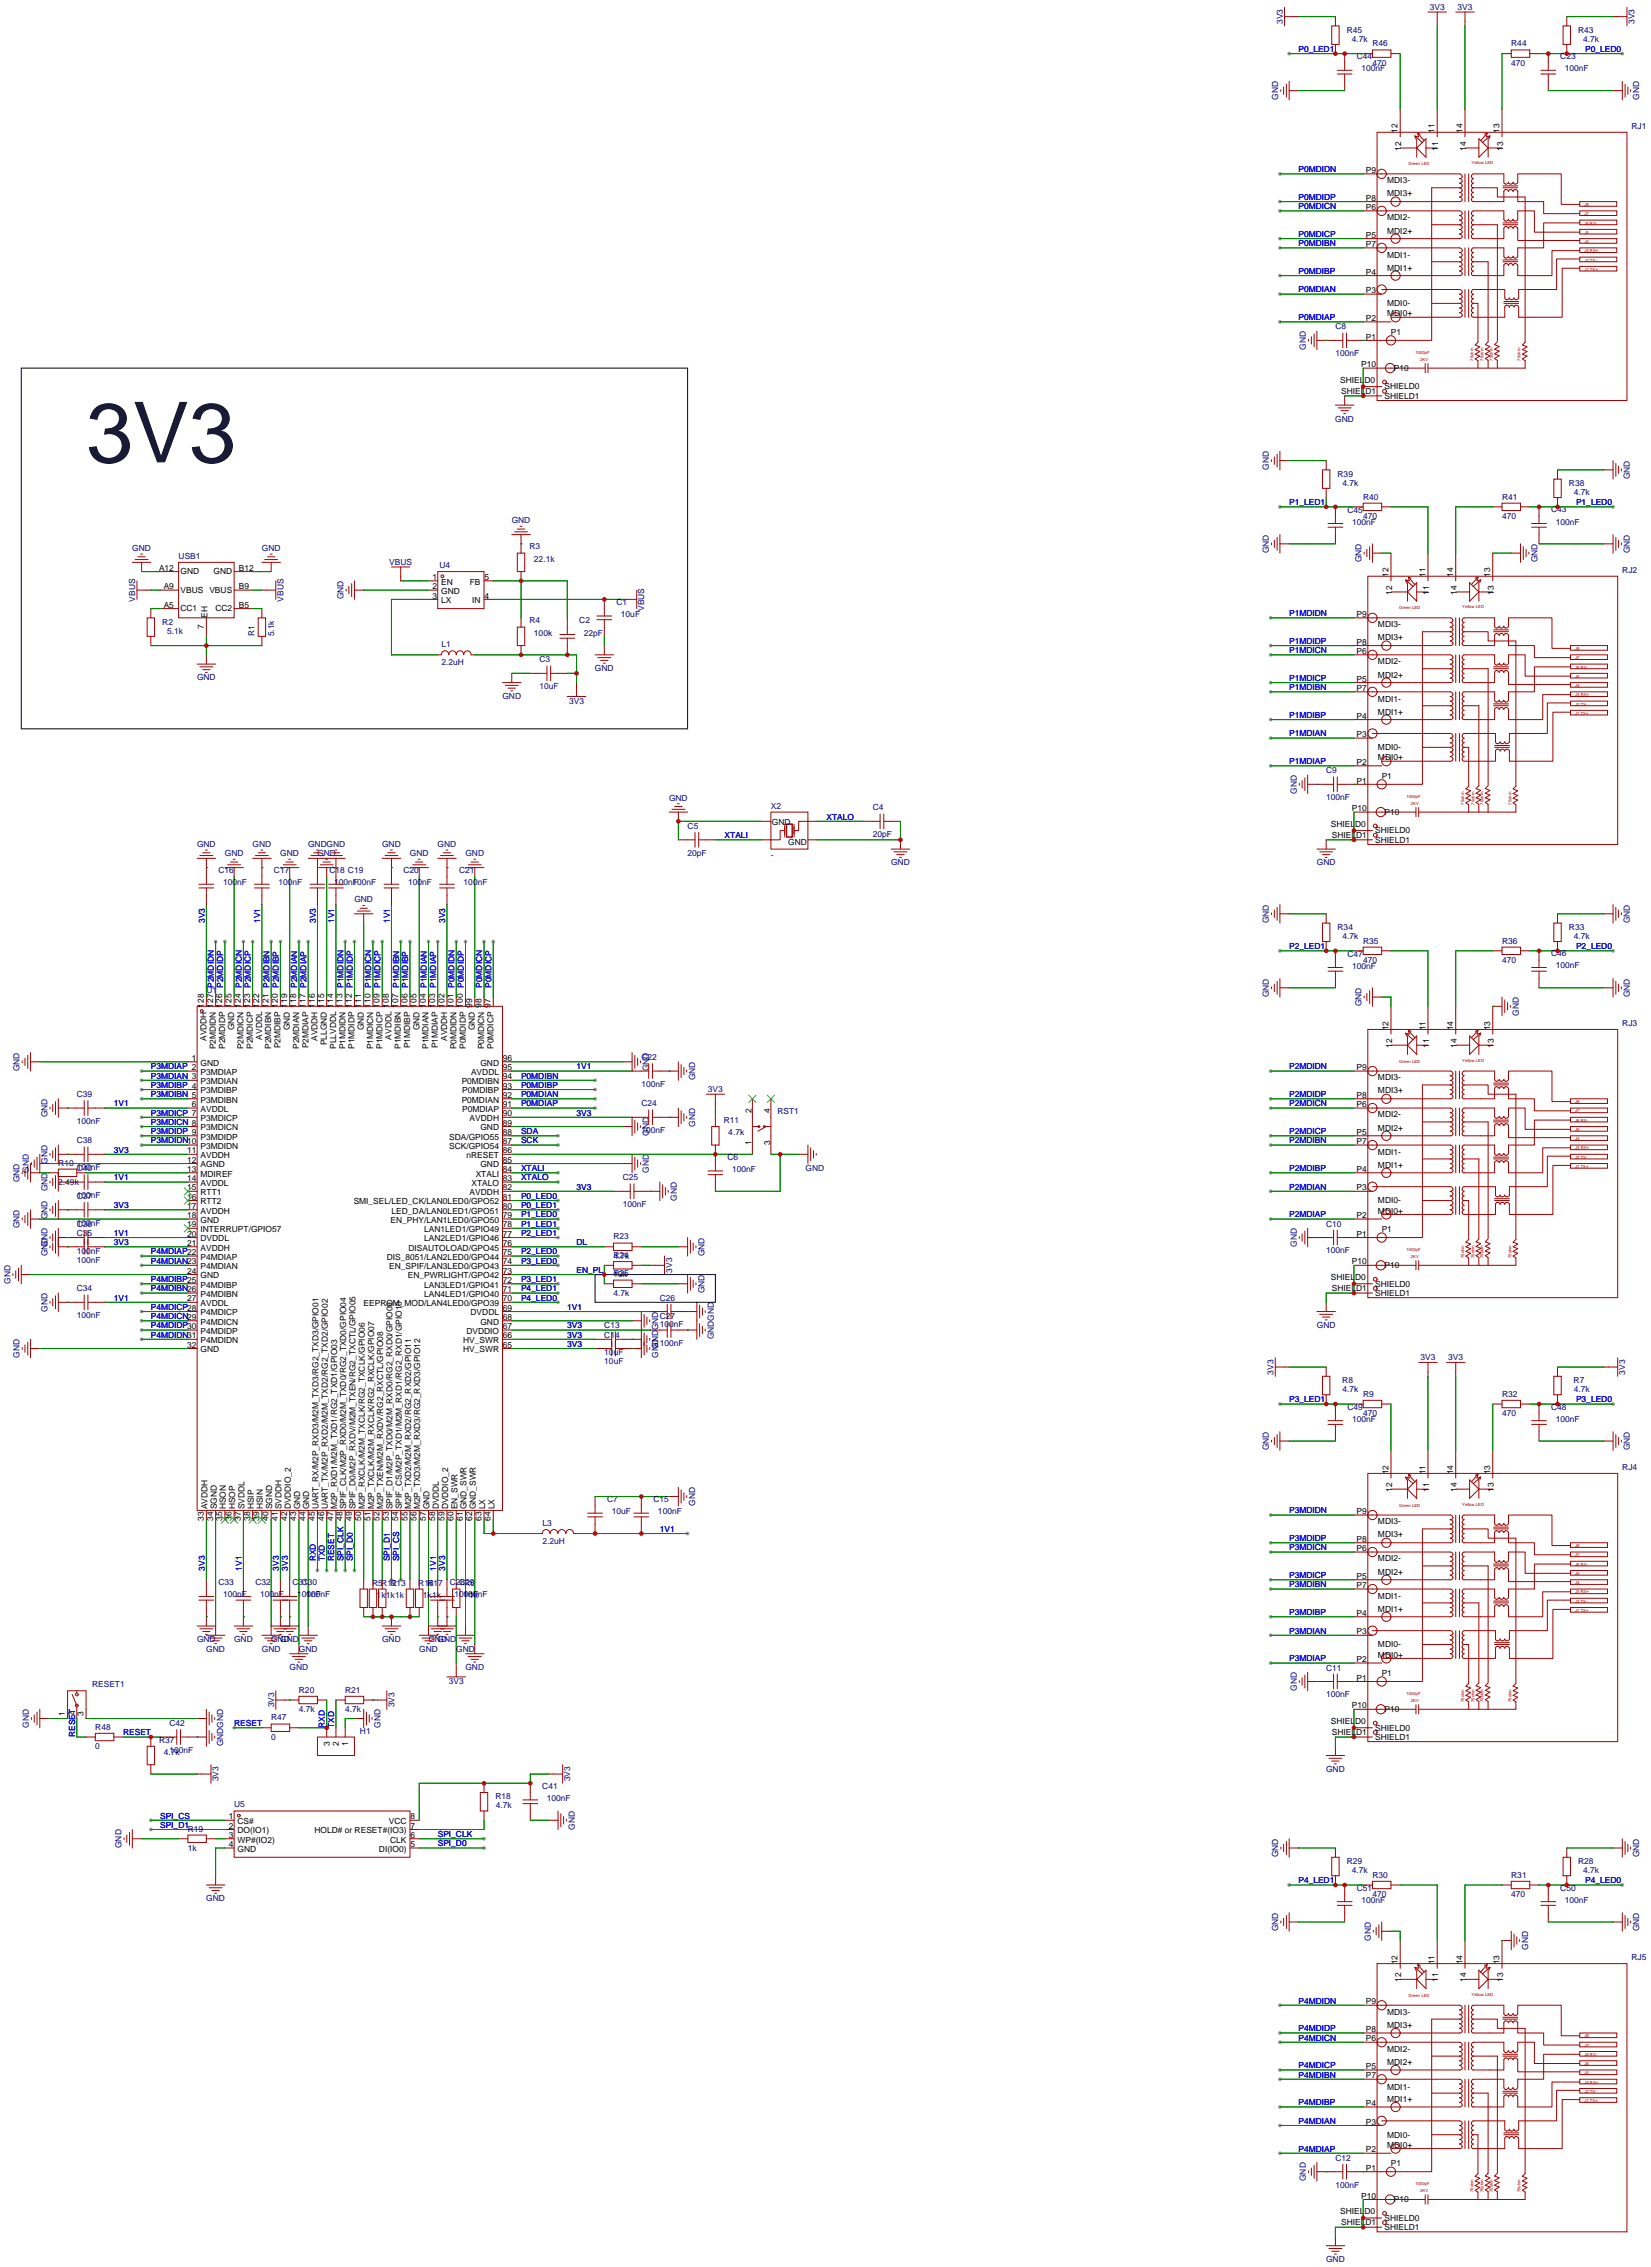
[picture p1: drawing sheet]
<svg xmlns="http://www.w3.org/2000/svg" width="453mm" height="623mm" viewBox="0 0 453 623" stroke-linecap="round" stroke-linejoin="round" font-family="sans-serif">
<defs><g id="words">
<text font-size="23.1" x="23.6" y="127">3V3</text>
<g font-size="2.3" fill="#000080">
<text x="392.4" y="2.7">3V3</text>
<text x="400" y="2.7">3V3</text>
<text x="352.1" y="6.6" transform="rotate(-90 352.1 6.6)">3V3</text>
<text x="369.7" y="8.9">R45</text>
<text x="371" y="11.5">4.7k</text>
<text x="433.2" y="8.9">R43</text>
<text x="434.5" y="11.5">4.7k</text>
<text x="448.6" y="6.6" transform="rotate(-90 448.6 6.6)">3V3</text>
<text x="372.4" y="16.3">C44</text>
<text x="376.7" y="12.8">R46</text>
<text x="414.8" y="12.7">R44</text>
<text x="428.2" y="16.3">C23</text>
<text x="373.6" y="19.6">100nF</text>
<text x="376.7" y="18.1">470</text>
<text x="414.8" y="18.1">470</text>
<text x="429.5" y="19.6">100nF</text>
<text x="350.8" y="27.5" transform="rotate(-90 350.8 27.5)">GND</text>
<text x="449.9" y="27.5" transform="rotate(-90 449.9 27.5)">GND</text>
<text x="447.8" y="35.4">RJ1</text>
<text x="366.5" y="90.5">C8</text>
<text x="358.4" y="96" transform="rotate(-90 358.4 96)">GND</text>
<text x="366.5" y="97.8">100nF</text>
<text x="366.5" y="115.8">GND</text>
<text x="348.3" y="129.1" transform="rotate(-90 348.3 129.1)">GND</text>
<text x="367.1" y="130.9">R39</text>
<text x="447.3" y="131.6" transform="rotate(-90 447.3 131.6)">GND</text>
<text x="368.5" y="133.4">4.7k</text>
<text x="374.1" y="137.2">R40</text>
<text x="412.2" y="137.2">R41</text>
<text x="430.6" y="133.4">R38</text>
<text x="432" y="135.9">4.7k</text>
<text x="140.4" y="143.7">GND</text>
<text x="369.8" y="140.8">C45</text>
<text x="374.1" y="142.6">470</text>
<text x="412.2" y="142.5">470</text>
<text x="425.7" y="140.7">C43</text>
<text x="371.1" y="144.1">100nF</text>
<text x="427" y="144">100nF</text>
<text x="36.3" y="151.3">GND</text>
<text x="49" y="153.4">USB1</text>
<text x="71.9" y="151.3">GND</text>
<text x="106.8" y="155.1">VBUS</text>
<text x="120.6" y="155.9">U4</text>
<text x="145.3" y="150.9">R3</text>
<text x="146.6" y="154.2">22.1k</text>
<text x="348.3" y="151.9" transform="rotate(-90 348.3 151.9)">GND</text>
<text x="373.7" y="154.5" transform="rotate(-90 373.7 154.5)">GND</text>
<text x="421.9" y="154.5" transform="rotate(-90 421.9 154.5)">GND</text>
<text x="447.3" y="151.9" transform="rotate(-90 447.3 151.9)">GND</text>
<text x="445.3" y="157.3">RJ2</text>
<text x="37.1" y="165.2" transform="rotate(-90 37.1 165.2)">VBUS</text>
<text x="77.8" y="165.2" transform="rotate(-90 77.8 165.2)">VBUS</text>
<text x="94.3" y="164.6" transform="rotate(-90 94.3 164.6)">GND</text>
<text x="169.2" y="166.1">C1</text>
<text x="176.8" y="167.7" transform="rotate(-90 176.8 167.7)">VBUS</text>
<text x="44.5" y="171.5">R2</text>
<text x="145.3" y="171.2">R4</text>
<text x="159" y="171.2">C2</text>
<text x="170.4" y="169.4">10uF</text>
<text x="45.9" y="174">5.1k</text>
<text x="69.9" y="174.8" transform="rotate(-90 69.9 174.8)">R1</text>
<text x="75.2" y="174.8" transform="rotate(-90 75.2 174.8)">5.1k</text>
<text x="121.2" y="177.7">L1</text>
<text x="146.6" y="174.5">100k</text>
<text x="160.3" y="174.5">22pF</text>
<text x="121.2" y="182.7">2.2uH</text>
<text x="148.1" y="181.9">C3</text>
<text x="163.3" y="184.3">GND</text>
<text x="54.1" y="186.9">GND</text>
<text x="137.9" y="192">GND</text>
<text x="148.1" y="189.3">10uF</text>
<text x="156.2" y="193.2">3V3</text>
<text x="364" y="212.4">C9</text>
<text x="183.6" y="219.9">GND</text>
<text x="355.9" y="218" transform="rotate(-90 355.9 218)">GND</text>
<text x="364" y="219.8">100nF</text>
<text x="188.7" y="227.6">C5</text>
<text x="211.6" y="222.1">X2</text>
<text x="239.5" y="222.5">C4</text>
<text x="54.1" y="232.6">GND</text>
<text x="69.3" y="232.6">GND</text>
<text x="84.6" y="232.6">GNDGND</text>
<text x="104.9" y="232.6">GND</text>
<text x="120.1" y="232.6">GND</text>
<text x="239.5" y="229.9">20pF</text>
<text x="59.9" y="239.8">C16</text>
<text x="61.7" y="235.1">GND</text>
<text x="75.2" y="239.8">C17</text>
<text x="76.9" y="235.1">GND</text>
<text x="87.1" y="235.1">GND</text>
<text x="90.4" y="239.8">C18 C19</text>
<text x="110.7" y="239.8">C20</text>
<text x="112.5" y="235.1">GND</text>
<text x="126" y="239.8">C21</text>
<text x="127.7" y="235.1">GND</text>
<text x="188.7" y="235">20pF</text>
<text x="211.6" y="235.6">-</text>
<text x="244.6" y="237.7">GND</text>
<text x="361.4" y="237.7">GND</text>
<text x="61.2" y="243.1">100nF</text>
<text x="76.5" y="243.1">100nF</text>
<text x="91.7" y="243.1">100nF</text>
<text x="96.8" y="243.1">100nF</text>
<text x="112" y="243.1">100nF</text>
<text x="127.3" y="243.1">100nF</text>
<text x="97.3" y="247.8">GND</text>
<text x="348.3" y="253.5" transform="rotate(-90 348.3 253.5)">GND</text>
<text x="367.1" y="255.3">R34</text>
<text x="368.5" y="257.9">4.7k</text>
<text x="430.6" y="255.3">R33</text>
<text x="432" y="257.9">4.7k</text>
<text x="447.3" y="253.5" transform="rotate(-90 447.3 253.5)">GND</text>
<text x="369.8" y="262.7">C47</text>
<text x="374.1" y="259.1">R35</text>
<text x="412.2" y="259.1">R36</text>
<text x="425.7" y="262.7">C46</text>
<text x="371.1" y="266">100nF</text>
<text x="374.1" y="264.5">470</text>
<text x="412.2" y="264.4">470</text>
<text x="427" y="266">100nF</text>
<text x="56.6" y="272.7">U1</text>
<text x="348.3" y="273.8" transform="rotate(-90 348.3 273.8)">GND</text>
<text x="447.3" y="273.8" transform="rotate(-90 447.3 273.8)">GND</text>
<text x="373.7" y="276.4" transform="rotate(-90 373.7 276.4)">GND</text>
<text x="416.9" y="278.9" transform="rotate(-90 416.9 278.9)">GND</text>
<text x="445.3" y="281.7">RJ3</text>
<text x="176" y="291.1">C22</text>
<text x="5.4" y="294.2" transform="rotate(-90 5.4 294.2)">GND</text>
<text x="176" y="298.5">100nF</text>
<text x="178.1" y="294.2" transform="rotate(-90 178.1 294.2)">GND</text>
<text x="190.8" y="296.7" transform="rotate(-90 190.8 296.7)">GND</text>
<text x="194.3" y="299.9">3V3</text>
<text x="21.1" y="301.3">C39</text>
<text x="176" y="303.8">C24</text>
<text x="213.4" y="305.8">RST1</text>
<text x="13" y="306.9" transform="rotate(-90 13 306.9)">GND</text>
<text x="21.1" y="308.7">100nF</text>
<text x="176" y="311.2">100nF</text>
<text x="178.1" y="311.9" transform="rotate(-90 178.1 311.9)">GND</text>
<text x="190.8" y="309.4" transform="rotate(-90 190.8 309.4)">GND</text>
<text x="198.6" y="308.4">R11</text>
<text x="199.9" y="311.7">4.7k</text>
<text x="21.1" y="314">C38</text>
<text x="7.9" y="322.1" transform="rotate(-90 7.9 322.1)">GND</text>
<text x="13" y="319.6" transform="rotate(-90 13 319.6)">GND</text>
<text x="16" y="320.1">R10</text>
<text x="21.1" y="321.4">100nF</text>
<text x="21.1" y="321.6">C40</text>
<text x="178.1" y="322.1" transform="rotate(-90 178.1 322.1)">GND</text>
<text x="199.6" y="318.5">C6</text>
<text x="200.9" y="321.8">100nF</text>
<text x="221.1" y="321.5">GND</text>
<text x="5.4" y="324.6" transform="rotate(-90 5.4 324.6)">GND</text>
<text x="13" y="327.2" transform="rotate(-90 13 327.2)">GND</text>
<text x="16" y="325.4">2.49k</text>
<text x="21.1" y="329.3">C37</text>
<text x="21.1" y="329">100nF</text>
<text x="170.9" y="324.1">C25</text>
<text x="185.7" y="329.7" transform="rotate(-90 185.7 329.7)">GND</text>
<text x="13" y="334.8" transform="rotate(-90 13 334.8)">GND</text>
<text x="170.9" y="331.5">100nF</text>
<text x="5.4" y="337.3" transform="rotate(-90 5.4 337.3)">GND</text>
<text x="21.1" y="339.4">C35</text>
<text x="21.1" y="336.9">C36</text>
<text x="21.1" y="336.6">100nF</text>
<text x="168.4" y="340.4">R23</text>
<text x="364" y="336.8">C10</text>
<text x="13" y="345" transform="rotate(-90 13 345)">GND</text>
<text x="13" y="342.4" transform="rotate(-90 13 342.4)">GND</text>
<text x="21.1" y="346.8">100nF</text>
<text x="21.1" y="344.2">100nF</text>
<text x="168.4" y="345.7">4.7k</text>
<text x="168.4" y="345.5">R24</text>
<text x="193.3" y="345" transform="rotate(-90 193.3 345)">GND</text>
<text x="355.9" y="342.4" transform="rotate(-90 355.9 342.4)">GND</text>
<text x="364" y="344.2">100nF</text>
<text x="2.8" y="352.6" transform="rotate(-90 2.8 352.6)">GND</text>
<text x="168.4" y="350.8">10k</text>
<text x="168.4" y="350.5">R25</text>
<text x="184.4" y="349.5" transform="rotate(-90 184.4 349.5)">3V3</text>
<text x="21.1" y="354.7">C34</text>
<text x="168.4" y="355.9">4.7k</text>
<text x="181.1" y="357.1">C26</text>
<text x="193.3" y="355.1" transform="rotate(-90 193.3 355.1)">GND</text>
<text x="13" y="360.2" transform="rotate(-90 13 360.2)">GND</text>
<text x="21.1" y="362">100nF</text>
<text x="165.9" y="364.8">C13</text>
<text x="181.1" y="364.5">100nF</text>
<text x="181.1" y="362.2">C27</text>
<text x="361.4" y="364.7">GND</text>
<text x="165.9" y="367.3">C14</text>
<text x="180.6" y="370.4" transform="rotate(-90 180.6 370.4)">GNDGND</text>
<text x="181.1" y="369.6">100nF</text>
<text x="195.9" y="367.8" transform="rotate(-90 195.9 367.8)">GNDGND</text>
<text x="5.4" y="372.9" transform="rotate(-90 5.4 372.9)">GND</text>
<text x="165.9" y="372.1">10uF</text>
<text x="165.9" y="374.7">10uF</text>
<text x="180.6" y="372.9" transform="rotate(-90 180.6 372.9)">GND</text>
<text x="349.5" y="377.5" transform="rotate(-90 349.5 377.5)">3V3</text>
<text x="389.9" y="373.6">3V3</text>
<text x="397.5" y="373.6">3V3</text>
<text x="446.1" y="377.5" transform="rotate(-90 446.1 377.5)">3V3</text>
<text x="368.4" y="379.8">R8</text>
<text x="368.5" y="382.3">4.7k</text>
<text x="374.1" y="383.6">R9</text>
<text x="412.2" y="383.6">R32</text>
<text x="431.9" y="379.8">R7</text>
<text x="432" y="382.3">4.7k</text>
<text x="369.8" y="387.2">C49</text>
<text x="374.1" y="388.9">470</text>
<text x="412.2" y="388.9">470</text>
<text x="425.7" y="387.1">C48</text>
<text x="371.1" y="390.5">100nF</text>
<text x="427" y="390.4">100nF</text>
<text x="348.3" y="398.3" transform="rotate(-90 348.3 398.3)">GND</text>
<text x="447.3" y="398.3" transform="rotate(-90 447.3 398.3)">GND</text>
<text x="445.3" y="403.7">RJ4</text>
<text x="166.6" y="412.5">C7</text>
<text x="179.3" y="412.5">C15</text>
<text x="190.8" y="413.5" transform="rotate(-90 190.8 413.5)">GND</text>
<text x="148.9" y="419">L3</text>
<text x="167.9" y="415.8">10uF</text>
<text x="180.6" y="415.8">100nF</text>
<text x="148.9" y="424">2.2uH</text>
<text x="59.9" y="435.4">C33</text>
<text x="70.1" y="435.4">C32</text>
<text x="80.3" y="435.4">C31</text>
<text x="82.8" y="435.4">C30</text>
<text x="102.1" y="435.4">R5R12</text>
<text x="107.2" y="435.4">R13</text>
<text x="114.8" y="435.4">R16</text>
<text x="117.3" y="435.4">R17</text>
<text x="123.4" y="435.4">C28R6</text>
<text x="126" y="435.4">C29</text>
<text x="61.2" y="438.7">100nF</text>
<text x="71.4" y="438.7">100nF</text>
<text x="81.5" y="438.7">100nF</text>
<text x="84.1" y="438.7">100nF</text>
<text x="103.4" y="438.7">1k1k1k</text>
<text x="116.1" y="438.7">1k1k</text>
<text x="124.7" y="438.7">100nF</text>
<text x="127.3" y="438.7">100nF</text>
<text x="128.8" y="438.7">1k</text>
<text x="54.1" y="451">GND</text>
<text x="56.6" y="453.6">GND</text>
<text x="64.2" y="451">GND</text>
<text x="71.9" y="453.6">GND</text>
<text x="74.4" y="451">GND</text>
<text x="76.9" y="451">GND</text>
<text x="82" y="453.6">GND</text>
<text x="104.9" y="451">GND</text>
<text x="115" y="453.6">GND</text>
<text x="117.6" y="451">GND</text>
<text x="120.1" y="451">GND</text>
<text x="125.2" y="453.6">GND</text>
<text x="79.5" y="458.7">GND</text>
<text x="127.7" y="458.7">GND</text>
<text x="364" y="458.8">C11</text>
<text x="25.3" y="463.3">RESET1</text>
<text x="82" y="464.8">R20</text>
<text x="94.7" y="464.8">R21</text>
<text x="123.2" y="462.5">3V3</text>
<text x="355.9" y="464.3" transform="rotate(-90 355.9 464.3)">GND</text>
<text x="364" y="466.1">100nF</text>
<text x="46.5" y="474">C42</text>
<text x="74.4" y="472.5">R47</text>
<text x="75.2" y="468.9" transform="rotate(-90 75.2 468.9)">3V3</text>
<text x="82" y="470.2">4.7k</text>
<text x="94.7" y="470.2">4.7k</text>
<text x="108.2" y="468.9" transform="rotate(-90 108.2 468.9)">3V3</text>
<text x="7.9" y="474.5" transform="rotate(-90 7.9 474.5)">GND</text>
<text x="26.2" y="475">R48</text>
<text x="43.7" y="478.6">R37</text>
<text x="61.3" y="479.6" transform="rotate(-90 61.3 479.6)">GNDGND</text>
<text x="74.4" y="477.8">0</text>
<text x="98.8" y="476.1">H1</text>
<text x="104.4" y="474.5" transform="rotate(-90 104.4 474.5)">GND</text>
<text x="26.2" y="480.3">0</text>
<text x="45" y="481.9">4.7k</text>
<text x="46.5" y="481.4">100nF</text>
<text x="60" y="489.2" transform="rotate(-90 60 489.2)">3V3</text>
<text x="148.8" y="491.3">C41</text>
<text x="156.5" y="489.2" transform="rotate(-90 156.5 489.2)">3V3</text>
<text x="364" y="486.6">GND</text>
<text x="64.3" y="496.4">U5</text>
<text x="136" y="494.1">R18</text>
<text x="136.1" y="496.6">4.7k</text>
<text x="150.1" y="494.6">100nF</text>
<text x="51.6" y="503">R19</text>
<text x="157.8" y="502.4" transform="rotate(-90 157.8 502.4)">GND</text>
<text x="33.3" y="507.5" transform="rotate(-90 33.3 507.5)">GND</text>
<text x="51.6" y="508.3">1k</text>
<text x="350.8" y="510.1" transform="rotate(-90 350.8 510.1)">GND</text>
<text x="369.7" y="511.9">R29</text>
<text x="371" y="514.4">4.7k</text>
<text x="376.7" y="515.7">R30</text>
<text x="414.8" y="515.6">R31</text>
<text x="433.2" y="511.9">R28</text>
<text x="434.5" y="514.4">4.7k</text>
<text x="449.9" y="510.1" transform="rotate(-90 449.9 510.1)">GND</text>
<text x="372.4" y="519.2">C51</text>
<text x="376.7" y="521">470</text>
<text x="414.8" y="521">470</text>
<text x="428.2" y="519.2">C50</text>
<text x="56.6" y="522.2">GND</text>
<text x="373.6" y="522.5">100nF</text>
<text x="429.5" y="522.5">100nF</text>
<text x="350.8" y="530.4" transform="rotate(-90 350.8 530.4)">GND</text>
<text x="376.2" y="532.9" transform="rotate(-90 376.2 532.9)">GND</text>
<text x="449.9" y="530.4" transform="rotate(-90 449.9 530.4)">GND</text>
<text x="419.4" y="535.5" transform="rotate(-90 419.4 535.5)">GND</text>
<text x="447.8" y="538.3">RJ5</text>
<text x="366.5" y="593.5">C12</text>
<text x="358.4" y="599" transform="rotate(-90 358.4 599)">GND</text>
<text x="366.5" y="600.9">100nF</text>
<text x="364" y="621.2">GND</text>
</g>
<g font-size="2.3" fill="#00f">
<text x="356.4" y="14.3">P0_LED1</text>
<text x="435.1" y="14.3">P0_LED0</text>
<text x="356.4" y="47.3">P0MDIDN</text>
<text x="356.4" y="54.9">P0MDIDP</text>
<text x="356.4" y="57.4">P0MDICN</text>
<text x="356.4" y="65.1">P0MDICP</text>
<text x="356.4" y="67.6">P0MDIBN</text>
<text x="356.4" y="75.2">P0MDIBP</text>
<text x="356.4" y="80.3">P0MDIAN</text>
<text x="356.4" y="87.9">P0MDIAP</text>
<text x="353.8" y="138.7">P1_LED1</text>
<text x="432.6" y="138.7">P1_LED0</text>
<text x="353.8" y="169.2">P1MDIDN</text>
<text x="353.8" y="176.8">P1MDIDP</text>
<text x="353.8" y="179.4">P1MDICN</text>
<text x="353.8" y="187">P1MDICP</text>
<text x="353.8" y="189.5">P1MDIBN</text>
<text x="353.8" y="197.1">P1MDIBP</text>
<text x="353.8" y="202.2">P1MDIAN</text>
<text x="353.8" y="209.8">P1MDIAP</text>
<text x="226.8" y="225.1">XTALO</text>
<text x="198.9" y="230.2">XTALI</text>
<text x="56.2" y="253.5" transform="rotate(-90 56.2 253.5)">3V3</text>
<text x="71.4" y="253.5" transform="rotate(-90 71.4 253.5)">1V1</text>
<text x="86.7" y="253.5" transform="rotate(-90 86.7 253.5)">3V3</text>
<text x="91.7" y="253.5" transform="rotate(-90 91.7 253.5)">1V1</text>
<text x="107" y="253.5" transform="rotate(-90 107 253.5)">1V1</text>
<text x="122.2" y="253.5" transform="rotate(-90 122.2 253.5)">3V3</text>
<text x="353.8" y="260.6">P2_LED1</text>
<text x="432.6" y="260.6">P2_LED0</text>
<text x="132.4" y="271.3" transform="rotate(-90 132.4 271.3)">P0MDICN</text>
<text x="134.9" y="271.3" transform="rotate(-90 134.9 271.3)">P0MDICP</text>
<text x="41.4" y="293.7">P3MDIAP 2</text>
<text x="158.2" y="293.7">1V1</text>
<text x="353.8" y="293.7">P2MDIDN</text>
<text x="41.4" y="296.2">P3MDIAN 3</text>
<text x="41.4" y="298.7">P3MDIBP 4</text>
<text x="143" y="298.7">P0MDIBP</text>
<text x="143" y="296.2">P0MDIBN</text>
<text x="31.2" y="303.8">1V1</text>
<text x="41.4" y="301.3">P3MDIBN 5</text>
<text x="143" y="303.8">P0MDIAP</text>
<text x="143" y="301.3">P0MDIAN</text>
<text x="353.8" y="301.3">P2MDIDP</text>
<text x="353.8" y="303.8">P2MDICN</text>
<text x="41.4" y="306.4">P3MDICP 7</text>
<text x="41.4" y="308.9">P3MDICN 8</text>
<text x="41.4" y="311.4">P3MDIDP 9</text>
<text x="143" y="311.4">SDA</text>
<text x="158.2" y="306.4">3V3</text>
<text x="353.8" y="311.4">P2MDICP</text>
<text x="31.2" y="316.5">3V3</text>
<text x="41.4" y="314">P3MDIDN10</text>
<text x="143" y="314">SCK</text>
<text x="353.8" y="314">P2MDIBN</text>
<text x="143" y="321.6">XTALI</text>
<text x="353.8" y="321.6">P2MDIBP</text>
<text x="31.2" y="324.1">1V1</text>
<text x="143" y="329.2">P0_LED0</text>
<text x="143" y="324.1">XTALO</text>
<text x="158.2" y="326.7">3V3</text>
<text x="353.8" y="326.7">P2MDIAN</text>
<text x="31.2" y="331.8">3V3</text>
<text x="143" y="331.8">P0_LED1</text>
<text x="143" y="334.3">P1_LED0</text>
<text x="353.8" y="334.3">P2MDIAP</text>
<text x="31.2" y="339.4">1V1</text>
<text x="31.2" y="341.9">3V3</text>
<text x="143" y="339.4">P2_LED1</text>
<text x="143" y="336.8">P1_LED1</text>
<text x="158.2" y="341.9">DL</text>
<text x="41.4" y="344.5">P4MDIAP22</text>
<text x="41.4" y="347">P4MDIAN23</text>
<text x="143" y="344.5">P2_LED0</text>
<text x="143" y="347">P3_LED0</text>
<text x="41.4" y="352.1">P4MDIBP25</text>
<text x="143" y="352.1">P3_LED1</text>
<text x="158.2" y="349.5">EN_PL</text>
<text x="31.2" y="357.2">1V1</text>
<text x="41.4" y="354.6">P4MDIBN26</text>
<text x="41.4" y="359.7">P4MDICP28</text>
<text x="143" y="354.6">P4_LED1</text>
<text x="143" y="357.2">P4_LED0</text>
<text x="155.7" y="359.7">1V1</text>
<text x="41.4" y="362.2">P4MDICN29</text>
<text x="41.4" y="364.8">P4MDIDP30</text>
<text x="155.7" y="364.8">3V3</text>
<text x="41.4" y="367.3">P4MDIDN31</text>
<text x="155.7" y="367.3">3V3</text>
<text x="155.7" y="369.9">3V3</text>
<text x="353.8" y="385.1">P3_LED1</text>
<text x="432.6" y="385.1">P3_LED0</text>
<text x="353.8" y="415.6">P3MDIDN</text>
<text x="181.1" y="420.7">1V1</text>
<text x="353.8" y="423.2">P3MDIDP</text>
<text x="353.8" y="425.7">P3MDICN</text>
<text x="56.2" y="431.3" transform="rotate(-90 56.2 431.3)">3V3</text>
<text x="66.3" y="431.3" transform="rotate(-90 66.3 431.3)">1V1</text>
<text x="76.5" y="431.3" transform="rotate(-90 76.5 431.3)">3V3</text>
<text x="79" y="431.3" transform="rotate(-90 79 431.3)">3V3</text>
<text x="86.7" y="428.8" transform="rotate(-90 86.7 428.8)">RXD</text>
<text x="89.2" y="428.8" transform="rotate(-90 89.2 428.8)">TXD</text>
<text x="91.7" y="428.8" transform="rotate(-90 91.7 428.8)">RESET</text>
<text x="94.3" y="428.8" transform="rotate(-90 94.3 428.8)">SPI_CLK 48</text>
<text x="96.8" y="428.8" transform="rotate(-90 96.8 428.8)">SPI_D0</text>
<text x="107" y="428.8" transform="rotate(-90 107 428.8)">SPI_D1</text>
<text x="109.5" y="428.8" transform="rotate(-90 109.5 428.8)">SPI_CS</text>
<text x="119.7" y="431.3" transform="rotate(-90 119.7 431.3)">1V1</text>
<text x="122.2" y="431.3" transform="rotate(-90 122.2 431.3)">3V3</text>
<text x="353.8" y="433.4">P3MDICP</text>
<text x="353.8" y="435.9">P3MDIBN</text>
<text x="353.8" y="443.5">P3MDIBP</text>
<text x="353.8" y="448.6">P3MDIAN</text>
<text x="353.8" y="456.2">P3MDIAP</text>
<text x="20.6" y="477" transform="rotate(-90 20.6 477)">RESET</text>
<text x="33.8" y="476.5">RESET</text>
<text x="64.3" y="474">RESET</text>
<text x="89.2" y="474.5" transform="rotate(-90 89.2 474.5)">RXD</text>
<text x="91.7" y="474.5" transform="rotate(-90 91.7 474.5)">TXD</text>
<text x="43.9" y="499.4">SPI_CS</text>
<text x="43.9" y="501.9">SPI_D1</text>
<text x="120.1" y="504.5">SPI_CLK</text>
<text x="120.1" y="507">SPI_D0</text>
<text x="356.4" y="517.2">P4_LED1</text>
<text x="435.1" y="517.2">P4_LED0</text>
<text x="356.4" y="550.2">P4MDIDN</text>
<text x="356.4" y="557.8">P4MDIDP</text>
<text x="356.4" y="560.4">P4MDICN</text>
<text x="356.4" y="568">P4MDICP</text>
<text x="356.4" y="570.5">P4MDIBN</text>
<text x="356.4" y="578.1">P4MDIBP</text>
<text x="356.4" y="583.2">P4MDIAN</text>
<text x="356.4" y="590.8">P4MDIAP</text>
</g>
<g font-size="2.3">
<text x="383.6" y="36.6" transform="rotate(-90 383.6 36.6)">12</text>
<text x="384.6" y="41.4" transform="rotate(-90 384.6 41.4)">12</text>
<text x="393.7" y="36.6" transform="rotate(-90 393.7 36.6)">11</text>
<text x="394.8" y="41.4" transform="rotate(-90 394.8 41.4)">11</text>
<text x="401.4" y="36.6" transform="rotate(-90 401.4 36.6)">14</text>
<text x="402.4" y="41.4" transform="rotate(-90 402.4 41.4)">14</text>
<text x="411.5" y="36.6" transform="rotate(-90 411.5 36.6)">13</text>
<text x="412.5" y="41.4" transform="rotate(-90 412.5 41.4)">13</text>
<text x="374.9" y="47.5">P9</text>
<text x="380.7" y="50.3">MDI3-</text>
<text x="380.7" y="53.9">MDI3+</text>
<text x="374.9" y="57.7">P6</text>
<text x="374.9" y="55.1">P8</text>
<text x="374.9" y="65.3">P5</text>
<text x="380.7" y="60.5">MDI2-</text>
<text x="380.7" y="64.3">MDI2+</text>
<text x="374.9" y="67.8">P7</text>
<text x="380.7" y="70.9">MDI1-</text>
<text x="374.9" y="75.5">P4</text>
<text x="380.7" y="74.4">MDI1+</text>
<text x="374.9" y="80.5">P3</text>
<text x="374.9" y="88.2">P2</text>
<text x="380.7" y="86.9">MDI0+</text>
<text x="380.7" y="84.1">MDI0-</text>
<text x="374.9" y="93.2">P1</text>
<text x="381.8" y="92">P1</text>
<text x="373.6" y="100.9">P10</text>
<text x="382.5" y="101.9">P10</text>
<text x="367.8" y="105.2">SHIELD0</text>
<text x="380" y="107">SHIELD0</text>
<text x="368.1" y="108.2">SHIELD1</text>
<text x="380" y="109.5">SHIELD1</text>
<text x="43.6" y="156.7">A12</text>
<text x="44.9" y="161.8">A9</text>
<text x="49.5" y="157.8">GND</text>
<text x="58.6" y="157.8">GND</text>
<text x="65.5" y="156.7">B12</text>
<text x="65.5" y="161.8">B9</text>
<text x="118.7" y="159.3">1</text>
<text x="118.7" y="161.8">2</text>
<text x="121.1" y="160.6">EN</text>
<text x="129" y="160.6">FB</text>
<text x="133" y="159.3">5</text>
<text x="381" y="158.5" transform="rotate(-90 381 158.5)">12</text>
<text x="391.2" y="158.5" transform="rotate(-90 391.2 158.5)">11</text>
<text x="398.8" y="158.5" transform="rotate(-90 398.8 158.5)">14</text>
<text x="409" y="158.5" transform="rotate(-90 409 158.5)">13</text>
<text x="44.9" y="166.9">A5</text>
<text x="49.5" y="162.8">VBUS</text>
<text x="49.5" y="167.9">CC1</text>
<text x="57.5" y="162.8">VBUS</text>
<text x="59.1" y="167.9">CC2</text>
<text x="65.5" y="166.9">B5</text>
<text x="118.7" y="164.4">3</text>
<text x="121.1" y="163.1">GND</text>
<text x="121.1" y="165.6">LX</text>
<text x="129.6" y="165.6">IN</text>
<text x="133" y="164.4">4</text>
<text x="382.1" y="163.3" transform="rotate(-90 382.1 163.3)">12</text>
<text x="392.2" y="163.3" transform="rotate(-90 392.2 163.3)">11</text>
<text x="399.8" y="163.3" transform="rotate(-90 399.8 163.3)">14</text>
<text x="410" y="163.3" transform="rotate(-90 410 163.3)">13</text>
<text x="55.9" y="172.7" transform="rotate(-90 55.9 172.7)">7</text>
<text x="56.9" y="169.7" transform="rotate(-90 56.9 169.7)">EH</text>
<text x="372.3" y="169.4">P9</text>
<text x="378.2" y="172.2">MDI3-</text>
<text x="372.3" y="179.6">P6</text>
<text x="372.3" y="177.1">P8</text>
<text x="378.2" y="175.8">MDI3+</text>
<text x="378.2" y="182.4">MDI2-</text>
<text x="372.3" y="189.8">P7</text>
<text x="372.3" y="187.2">P5</text>
<text x="378.2" y="186.2">MDI2+</text>
<text x="372.3" y="197.4">P4</text>
<text x="378.2" y="192.8">MDI1-</text>
<text x="378.2" y="196.4">MDI1+</text>
<text x="372.3" y="202.5">P3</text>
<text x="378.2" y="208.8">MDI0+</text>
<text x="378.2" y="206">MDI0-</text>
<text x="372.3" y="210.1">P2</text>
<text x="372.3" y="215.2">P1</text>
<text x="379.2" y="213.9">P1</text>
<text x="211.8" y="226.6">GND</text>
<text x="365.3" y="227.1">SHIELD0</text>
<text x="371.1" y="222.8">P10</text>
<text x="380" y="223.8">P10</text>
<text x="216.4" y="231.9">GND</text>
<text x="365.5" y="230.1">SHIELD1</text>
<text x="377.4" y="228.9">SHIELD0</text>
<text x="377.4" y="231.4">SHIELD1</text>
<text x="55.9" y="276.7" transform="rotate(-90 55.9 276.7)">128</text>
<text x="58.5" y="276.7" transform="rotate(-90 58.5 276.7)">127 P2MDIDN</text>
<text x="61" y="276.7" transform="rotate(-90 61 276.7)">126 P2MDIDP</text>
<text x="63.5" y="276.7" transform="rotate(-90 63.5 276.7)">125</text>
<text x="66.1" y="276.7" transform="rotate(-90 66.1 276.7)">124 P2MDICN</text>
<text x="68.6" y="276.7" transform="rotate(-90 68.6 276.7)">123 P2MDICP</text>
<text x="71.2" y="276.7" transform="rotate(-90 71.2 276.7)">122</text>
<text x="73.7" y="276.7" transform="rotate(-90 73.7 276.7)">121 P2MDIBN</text>
<text x="76.2" y="276.7" transform="rotate(-90 76.2 276.7)">120 P2MDIBP</text>
<text x="78.8" y="276.7" transform="rotate(-90 78.8 276.7)">119</text>
<text x="81.3" y="276.7" transform="rotate(-90 81.3 276.7)">118 P2MDIAN</text>
<text x="83.9" y="276.7" transform="rotate(-90 83.9 276.7)">117 P2MDIAP</text>
<text x="86.4" y="276.7" transform="rotate(-90 86.4 276.7)">116</text>
<text x="88.9" y="276.7" transform="rotate(-90 88.9 276.7)">115</text>
<text x="91.5" y="276.7" transform="rotate(-90 91.5 276.7)">114</text>
<text x="94" y="276.7" transform="rotate(-90 94 276.7)">113 P1MDIDN</text>
<text x="96.6" y="276.7" transform="rotate(-90 96.6 276.7)">112 P1MDIDP</text>
<text x="99.1" y="276.7" transform="rotate(-90 99.1 276.7)">111</text>
<text x="101.6" y="276.7" transform="rotate(-90 101.6 276.7)">110 P1MDICN</text>
<text x="104.2" y="276.7" transform="rotate(-90 104.2 276.7)">109 P1MDICP</text>
<text x="106.7" y="276.7" transform="rotate(-90 106.7 276.7)">108</text>
<text x="109.3" y="276.7" transform="rotate(-90 109.3 276.7)">107 P1MDIBN</text>
<text x="111.8" y="276.7" transform="rotate(-90 111.8 276.7)">106 P1MDIBP</text>
<text x="114.3" y="276.7" transform="rotate(-90 114.3 276.7)">105</text>
<text x="116.9" y="276.7" transform="rotate(-90 116.9 276.7)">104 P1MDIAN</text>
<text x="119.4" y="276.7" transform="rotate(-90 119.4 276.7)">103 P1MDIAP</text>
<text x="122" y="276.7" transform="rotate(-90 122 276.7)">102</text>
<text x="124.5" y="276.7" transform="rotate(-90 124.5 276.7)">101 P0MDIDN</text>
<text x="127" y="276.7" transform="rotate(-90 127 276.7)">100 P0MDIDP</text>
<text x="129.6" y="276.7" transform="rotate(-90 129.6 276.7)">99</text>
<text x="132.1" y="276.7" transform="rotate(-90 132.1 276.7)">98</text>
<text x="134.7" y="276.7" transform="rotate(-90 134.7 276.7)">97</text>
<text x="56.7" y="285.9" transform="rotate(-90 56.7 285.9)">AVDDH</text>
<text x="64.3" y="282.9" transform="rotate(-90 64.3 282.9)">GND</text>
<text x="71.9" y="285.5" transform="rotate(-90 71.9 285.5)">AVDDL</text>
<text x="77" y="287.9" transform="rotate(-90 77 287.9)">P2MDIBP</text>
<text x="79.5" y="282.9" transform="rotate(-90 79.5 282.9)">GND</text>
<text x="84.6" y="287.9" transform="rotate(-90 84.6 287.9)">P2MDIAP</text>
<text x="87.2" y="285.9" transform="rotate(-90 87.2 285.9)">AVDDH</text>
<text x="89.7" y="287" transform="rotate(-90 89.7 287)">PLLGND</text>
<text x="99.9" y="282.9" transform="rotate(-90 99.9 282.9)">GND</text>
<text x="107.5" y="285.5" transform="rotate(-90 107.5 285.5)">AVDDL</text>
<text x="112.6" y="287.9" transform="rotate(-90 112.6 287.9)">P1MDIBP</text>
<text x="115.1" y="282.9" transform="rotate(-90 115.1 282.9)">GND</text>
<text x="120.2" y="287.9" transform="rotate(-90 120.2 287.9)">P1MDIAP</text>
<text x="122.7" y="285.9" transform="rotate(-90 122.7 285.9)">AVDDH</text>
<text x="130.3" y="282.9" transform="rotate(-90 130.3 282.9)">GND</text>
<text x="381" y="282.9" transform="rotate(-90 381 282.9)">12</text>
<text x="382.1" y="287.8" transform="rotate(-90 382.1 287.8)">12</text>
<text x="391.2" y="282.9" transform="rotate(-90 391.2 282.9)">11</text>
<text x="392.2" y="287.8" transform="rotate(-90 392.2 287.8)">11</text>
<text x="398.8" y="282.9" transform="rotate(-90 398.8 282.9)">14</text>
<text x="399.8" y="287.8" transform="rotate(-90 399.8 287.8)">14</text>
<text x="409" y="282.9" transform="rotate(-90 409 282.9)">13</text>
<text x="410" y="287.8" transform="rotate(-90 410 287.8)">13</text>
<text x="52.7" y="291.4">1</text>
<text x="55" y="292.6">GND</text>
<text x="59.2" y="288.2" transform="rotate(-90 59.2 288.2)">P2MDIDN</text>
<text x="61.8" y="288" transform="rotate(-90 61.8 288)">P2MDIDP</text>
<text x="66.8" y="288.2" transform="rotate(-90 66.8 288.2)">P2MDICN</text>
<text x="69.4" y="288" transform="rotate(-90 69.4 288)">P2MDICP</text>
<text x="74.5" y="288" transform="rotate(-90 74.5 288)">P2MDIBN</text>
<text x="82.1" y="288" transform="rotate(-90 82.1 288)">P2MDIAN</text>
<text x="92.2" y="288" transform="rotate(-90 92.2 288)">PLLVDDL</text>
<text x="94.8" y="288.2" transform="rotate(-90 94.8 288.2)">P1MDIDN</text>
<text x="97.3" y="288" transform="rotate(-90 97.3 288)">P1MDIDP</text>
<text x="102.4" y="288.2" transform="rotate(-90 102.4 288.2)">P1MDICN</text>
<text x="104.9" y="288" transform="rotate(-90 104.9 288)">P1MDICP</text>
<text x="110" y="288" transform="rotate(-90 110 288)">P1MDIBN</text>
<text x="117.6" y="288" transform="rotate(-90 117.6 288)">P1MDIAN</text>
<text x="125.3" y="288.2" transform="rotate(-90 125.3 288.2)">P0MDIDN</text>
<text x="127.8" y="288" transform="rotate(-90 127.8 288)">P0MDIDP</text>
<text x="131.9" y="292.6">GND</text>
<text x="132.9" y="288.2" transform="rotate(-90 132.9 288.2)">P0MDICN</text>
<text x="135.4" y="288" transform="rotate(-90 135.4 288)">P0MDICP</text>
<text x="138" y="293.9">95</text>
<text x="138" y="291.4">96</text>
<text x="372.3" y="293.9">P9</text>
<text x="55" y="295.2">P3MDIAP</text>
<text x="55" y="297.7">P3MDIAN</text>
<text x="126.7" y="297.7">P0MDIBN</text>
<text x="129.3" y="295.2">AVDDL</text>
<text x="138" y="299">93</text>
<text x="138" y="296.4">94</text>
<text x="378.2" y="296.7">MDI3-</text>
<text x="52.7" y="304.1">6</text>
<text x="55" y="300.3">P3MDIBP</text>
<text x="55" y="302.8">P3MDIBN</text>
<text x="55" y="305.3">AVDDL</text>
<text x="126.7" y="302.8">P0MDIAN</text>
<text x="126.8" y="305.3">P0MDIAP</text>
<text x="126.8" y="300.3">P0MDIBP</text>
<text x="138" y="304.1">91</text>
<text x="138" y="301.5">92</text>
<text x="206.3" y="305.6" transform="rotate(-90 206.3 305.6)">2</text>
<text x="211.4" y="305.6" transform="rotate(-90 211.4 305.6)">4</text>
<text x="372.3" y="304.1">P6</text>
<text x="372.3" y="301.5">P8</text>
<text x="378.2" y="300.3">MDI3+</text>
<text x="55" y="307.9">P3MDICP</text>
<text x="55" y="310.4">P3MDICN</text>
<text x="128.9" y="307.9">AVDDH</text>
<text x="131.9" y="310.4">GND</text>
<text x="138" y="311.7">88</text>
<text x="138" y="309.1">89</text>
<text x="138" y="306.6">90</text>
<text x="372.3" y="311.7">P5</text>
<text x="378.2" y="306.9">MDI2-</text>
<text x="378.2" y="310.7">MDI2+</text>
<text x="51.4" y="316.8">11</text>
<text x="55" y="313">P3MDIDP</text>
<text x="55" y="315.5">P3MDIDN</text>
<text x="123.2" y="315.5">SCK/GPIO54</text>
<text x="123.2" y="313">SDA/GPIO55</text>
<text x="138" y="316.8">86</text>
<text x="138" y="314.2">87</text>
<text x="206.3" y="314.5" transform="rotate(-90 206.3 314.5)">1</text>
<text x="211.4" y="314.5" transform="rotate(-90 211.4 314.5)">3</text>
<text x="372.3" y="314.2">P7</text>
<text x="378.2" y="317.3">MDI1-</text>
<text x="51.4" y="319.3">12</text>
<text x="51.4" y="321.8">13</text>
<text x="55" y="318">AVDDH</text>
<text x="55" y="320.6">AGND</text>
<text x="55" y="323.1">MDIREF</text>
<text x="128" y="318">nRESET</text>
<text x="130.6" y="323.1">XTALI</text>
<text x="131.9" y="320.6">GND</text>
<text x="138" y="321.8">84</text>
<text x="138" y="319.3">85</text>
<text x="372.3" y="321.8">P4</text>
<text x="378.2" y="320.8">MDI1+</text>
<text x="51.4" y="324.4">14</text>
<text x="51.4" y="326.9">15</text>
<text x="51.4" y="329.5">16</text>
<text x="55" y="325.7">AVDDL</text>
<text x="55" y="328.2">RTT1</text>
<text x="128.9" y="328.2">AVDDH</text>
<text x="129.4" y="325.7">XTALO</text>
<text x="138" y="329.5">81</text>
<text x="138" y="326.9">82</text>
<text x="138" y="324.4">83</text>
<text x="372.3" y="326.9">P3</text>
<text x="51.4" y="332">17</text>
<text x="51.4" y="334.5">18</text>
<text x="55" y="330.7">RTT2</text>
<text x="55" y="333.3">AVDDH</text>
<text x="55" y="335.8">GND</text>
<text x="97.1" y="330.7">SMI_SEL/LED_CK/LAN0LED0/GPO52</text>
<text x="107.2" y="335.8">EN_PHY/LAN1LED0/GPO50</text>
<text x="107.5" y="333.3">LED_DA/LAN0LED1/GPO51</text>
<text x="138" y="334.5">79</text>
<text x="138" y="332">80</text>
<text x="372.3" y="334.5">P2</text>
<text x="378.2" y="333.3">MDI0+</text>
<text x="378.2" y="330.5">MDI0-</text>
<text x="51.4" y="337.1">19</text>
<text x="51.4" y="339.6">20</text>
<text x="55" y="338.4">INTERRUPT/GPIO57</text>
<text x="55" y="340.9">DVDDL</text>
<text x="116.4" y="340.9">LAN2LED1/GPIO46</text>
<text x="116.4" y="338.4">LAN1LED1/GPIO49</text>
<text x="138" y="339.6">77</text>
<text x="138" y="337.1">78</text>
<text x="372.3" y="339.6">P1</text>
<text x="379.2" y="338.4">P1</text>
<text x="51.4" y="342.2">21</text>
<text x="55" y="343.4">AVDDH</text>
<text x="55" y="346">P4MDIAP</text>
<text x="106.2" y="346">DIS_8051/LAN2LED0/GPO44</text>
<text x="112.1" y="343.4">DISAUTOLOAD/GPO45</text>
<text x="138" y="347.2">74</text>
<text x="138" y="344.7">75</text>
<text x="138" y="342.2">76</text>
<text x="371.1" y="347.2">P10</text>
<text x="51.4" y="349.8">24</text>
<text x="55" y="348.5">P4MDIAN</text>
<text x="55" y="351.1">GND</text>
<text x="55" y="353.6">P4MDIBP</text>
<text x="106.8" y="348.5">EN_SPIF/LAN3LED0/GPO43</text>
<text x="112" y="351.1">EN_PWRLIGHT/GPO42</text>
<text x="116.4" y="353.6">LAN3LED1/GPIO41</text>
<text x="138" y="352.3">72</text>
<text x="138" y="349.8">73</text>
<text x="365.3" y="351.6">SHIELD0</text>
<text x="377.4" y="353.3">SHIELD0</text>
<text x="380" y="348.3">P10</text>
<text x="51.4" y="357.4">27</text>
<text x="55" y="356.1">P4MDIBN</text>
<text x="55" y="358.7">AVDDL</text>
<text x="99.8" y="358.7">EEPROM_MOD/LAN4LED0/GPO39</text>
<text x="116.4" y="356.1">LAN4LED1/GPIO40</text>
<text x="138" y="359.9">69</text>
<text x="138" y="357.4">70</text>
<text x="138" y="354.9">71</text>
<text x="365.5" y="354.6">SHIELD1</text>
<text x="377.4" y="355.9">SHIELD1</text>
<text x="55" y="361.2">P4MDICP</text>
<text x="55" y="363.8">P4MDICN</text>
<text x="129.2" y="361.2">DVDDL</text>
<text x="131.9" y="363.8">GND</text>
<text x="138" y="365">67</text>
<text x="138" y="362.5">68</text>
<text x="51.4" y="370.1">32</text>
<text x="55" y="366.3">P4MDIDP</text>
<text x="55" y="368.8">P4MDIDN</text>
<text x="55" y="371.4">GND</text>
<text x="127.1" y="371.4">HV_SWR</text>
<text x="127.1" y="368.8">HV_SWR</text>
<text x="128" y="366.3">DVDDIO</text>
<text x="138" y="370.1">65</text>
<text x="138" y="367.6">66</text>
<text x="381" y="404.9" transform="rotate(-90 381 404.9)">12</text>
<text x="391.2" y="404.9" transform="rotate(-90 391.2 404.9)">11</text>
<text x="398.8" y="404.9" transform="rotate(-90 398.8 404.9)">14</text>
<text x="409" y="404.9" transform="rotate(-90 409 404.9)">13</text>
<text x="382.1" y="409.7" transform="rotate(-90 382.1 409.7)">12</text>
<text x="392.2" y="409.7" transform="rotate(-90 392.2 409.7)">11</text>
<text x="399.8" y="409.7" transform="rotate(-90 399.8 409.7)">14</text>
<text x="410" y="409.7" transform="rotate(-90 410 409.7)">13</text>
<text x="55.9" y="417.7" transform="rotate(-90 55.9 417.7)">33</text>
<text x="56.9" y="414.5" transform="rotate(-90 56.9 414.5)">AVDDH</text>
<text x="58.5" y="417.7" transform="rotate(-90 58.5 417.7)">34</text>
<text x="59.5" y="414.5" transform="rotate(-90 59.5 414.5)">SGND</text>
<text x="61" y="417.7" transform="rotate(-90 61 417.7)">35</text>
<text x="62" y="414.5" transform="rotate(-90 62 414.5)">HSON</text>
<text x="63.5" y="417.7" transform="rotate(-90 63.5 417.7)">36</text>
<text x="64.6" y="414.5" transform="rotate(-90 64.6 414.5)">HSOP</text>
<text x="66.1" y="417.7" transform="rotate(-90 66.1 417.7)">37</text>
<text x="67.1" y="414.5" transform="rotate(-90 67.1 414.5)">SVDDL</text>
<text x="68.6" y="417.7" transform="rotate(-90 68.6 417.7)">38</text>
<text x="69.6" y="414.5" transform="rotate(-90 69.6 414.5)">HSIP</text>
<text x="71.2" y="417.7" transform="rotate(-90 71.2 417.7)">39</text>
<text x="72.2" y="414.5" transform="rotate(-90 72.2 414.5)">HSIN</text>
<text x="73.7" y="417.7" transform="rotate(-90 73.7 417.7)">40</text>
<text x="74.7" y="414.5" transform="rotate(-90 74.7 414.5)">SGND</text>
<text x="76.2" y="417.7" transform="rotate(-90 76.2 417.7)">41</text>
<text x="77.3" y="414.5" transform="rotate(-90 77.3 414.5)">SVDDH</text>
<text x="78.8" y="417.7" transform="rotate(-90 78.8 417.7)">42</text>
<text x="79.8" y="414.5" transform="rotate(-90 79.8 414.5)">DVDDIO_2</text>
<text x="81.3" y="417.7" transform="rotate(-90 81.3 417.7)">43</text>
<text x="82.3" y="414.5" transform="rotate(-90 82.3 414.5)">GND</text>
<text x="83.9" y="417.7" transform="rotate(-90 83.9 417.7)">44</text>
<text x="84.9" y="414.5" transform="rotate(-90 84.9 414.5)">GND</text>
<text x="86.4" y="417.7" transform="rotate(-90 86.4 417.7)">45</text>
<text x="87.4" y="414.5" transform="rotate(-90 87.4 414.5)">UART_RX/M2P_RXD3/M2M_TXD3/RG2_TXD3/GPIO01</text>
<text x="88.9" y="417.7" transform="rotate(-90 88.9 417.7)">46</text>
<text x="90" y="414.5" transform="rotate(-90 90 414.5)">UART_TX/M2P_RXD2/M2M_TXD2/RG2_TXD2/GPIO02</text>
<text x="91.5" y="417.7" transform="rotate(-90 91.5 417.7)">47</text>
<text x="92.5" y="414.5" transform="rotate(-90 92.5 414.5)">M2P_RXD1/M2M_TXD1/RG2_TXD1/GPIO03</text>
<text x="95" y="414.5" transform="rotate(-90 95 414.5)">SPIF_CLK/M2P_RXD0/M2M_TXD0/RG2_TXD0/GPIO04</text>
<text x="96.6" y="417.7" transform="rotate(-90 96.6 417.7)">49</text>
<text x="97.6" y="414.5" transform="rotate(-90 97.6 414.5)">SPIF_D0/M2P_RXDV/M2M_TXEN/RG2_TXCTL/GPIO05</text>
<text x="99.1" y="417.7" transform="rotate(-90 99.1 417.7)">50</text>
<text x="100.1" y="414.5" transform="rotate(-90 100.1 414.5)">M2P_RXCLK/M2M_TXCLK/RG2_TXCLK/GPIO06</text>
<text x="101.6" y="417.7" transform="rotate(-90 101.6 417.7)">51</text>
<text x="102.7" y="414.5" transform="rotate(-90 102.7 414.5)">M2P_TXCLK/M2M_RXCLK/RG2_RXCLK/GPIO07</text>
<text x="104.2" y="417.7" transform="rotate(-90 104.2 417.7)">52</text>
<text x="105.2" y="414.5" transform="rotate(-90 105.2 414.5)">M2P_TXEN/M2M_RXDV/RG2_RXCTL/GPIO08</text>
<text x="106.7" y="417.7" transform="rotate(-90 106.7 417.7)">53</text>
<text x="107.7" y="414.5" transform="rotate(-90 107.7 414.5)">SPIF_D1/M2P_TXD0/M2M_RXD0/RG2_RXD0/GPIO09</text>
<text x="109.3" y="417.7" transform="rotate(-90 109.3 417.7)">54</text>
<text x="110.3" y="414.5" transform="rotate(-90 110.3 414.5)">SPIF_CS/M2P_TXD1/M2M_RXD1/RG2_RXD1/GPIO10</text>
<text x="111.8" y="417.7" transform="rotate(-90 111.8 417.7)">55</text>
<text x="112.8" y="414.5" transform="rotate(-90 112.8 414.5)">M2P_TXD2/M2M_RXD2/RG2_RXD2/GPIO11</text>
<text x="114.3" y="417.7" transform="rotate(-90 114.3 417.7)">56</text>
<text x="115.4" y="414.5" transform="rotate(-90 115.4 414.5)">M2P_TXD3/M2M_RXD3/RG2_RXD3/GPIO12</text>
<text x="116.9" y="417.7" transform="rotate(-90 116.9 417.7)">57</text>
<text x="117.9" y="414.5" transform="rotate(-90 117.9 414.5)">GND</text>
<text x="119.4" y="417.7" transform="rotate(-90 119.4 417.7)">58</text>
<text x="120.4" y="414.5" transform="rotate(-90 120.4 414.5)">DVDDL</text>
<text x="122" y="417.7" transform="rotate(-90 122 417.7)">59</text>
<text x="123" y="414.5" transform="rotate(-90 123 414.5)">DVDDIO_2</text>
<text x="124.5" y="417.7" transform="rotate(-90 124.5 417.7)">60</text>
<text x="125.5" y="414.5" transform="rotate(-90 125.5 414.5)">EN_SWR</text>
<text x="127" y="417.7" transform="rotate(-90 127 417.7)">61</text>
<text x="128.1" y="414.5" transform="rotate(-90 128.1 414.5)">GND_SWR</text>
<text x="129.6" y="417.7" transform="rotate(-90 129.6 417.7)">62</text>
<text x="130.6" y="414.5" transform="rotate(-90 130.6 414.5)">GND_SWR</text>
<text x="132.1" y="417.7" transform="rotate(-90 132.1 417.7)">63</text>
<text x="133.1" y="414.5" transform="rotate(-90 133.1 414.5)">LX</text>
<text x="134.7" y="417.7" transform="rotate(-90 134.7 417.7)">64</text>
<text x="135.7" y="414.5" transform="rotate(-90 135.7 414.5)">LX</text>
<text x="372.3" y="415.8">P9</text>
<text x="378.2" y="418.6">MDI3-</text>
<text x="372.3" y="426">P6</text>
<text x="372.3" y="423.4">P8</text>
<text x="378.2" y="422.2">MDI3+</text>
<text x="378.2" y="428.8">MDI2-</text>
<text x="372.3" y="436.1">P7</text>
<text x="372.3" y="433.6">P5</text>
<text x="378.2" y="432.6">MDI2+</text>
<text x="372.3" y="443.8">P4</text>
<text x="378.2" y="439.2">MDI1-</text>
<text x="378.2" y="442.7">MDI1+</text>
<text x="372.3" y="448.8">P3</text>
<text x="378.2" y="455.2">MDI0+</text>
<text x="378.2" y="452.4">MDI0-</text>
<text x="372.3" y="456.5">P2</text>
<text x="372.3" y="461.5">P1</text>
<text x="379.2" y="460.3">P1</text>
<text x="17.8" y="471.2" transform="rotate(-90 17.8 471.2)">1</text>
<text x="20.4" y="471.2" transform="rotate(-90 20.4 471.2)">2</text>
<text x="22.9" y="471.2" transform="rotate(-90 22.9 471.2)">3</text>
<text x="365.3" y="473.5">SHIELD0</text>
<text x="371.1" y="469.2">P10</text>
<text x="380" y="470.2">P10</text>
<text x="90.5" y="479.6" transform="rotate(-90 90.5 479.6)">3</text>
<text x="93" y="479.6" transform="rotate(-90 93 479.6)">2</text>
<text x="95.6" y="479.6" transform="rotate(-90 95.6 479.6)">1</text>
<text x="365.5" y="476.5">SHIELD1</text>
<text x="377.4" y="475.3">SHIELD0</text>
<text x="377.4" y="477.8">SHIELD1</text>
<text x="62.9" y="499.6">1</text>
<text x="62.9" y="502.2">2</text>
<text x="65.2" y="500.9">CS#</text>
<text x="65.2" y="503.5">DO(IO1)</text>
<text x="86.3" y="503.5">HOLD# or RESET#(IO3)</text>
<text x="106.7" y="500.9">VCC</text>
<text x="112.6" y="502.2">7</text>
<text x="112.6" y="499.6">8</text>
<text x="62.9" y="504.7">3</text>
<text x="62.9" y="507.3">4</text>
<text x="65.2" y="506">WP#(IO2)</text>
<text x="65.2" y="508.5">GND</text>
<text x="104" y="508.5">DI(IO0)</text>
<text x="107.1" y="506">CLK</text>
<text x="112.6" y="507.3">5</text>
<text x="112.6" y="504.7">6</text>
<text x="383.6" y="539.5" transform="rotate(-90 383.6 539.5)">12</text>
<text x="393.7" y="539.5" transform="rotate(-90 393.7 539.5)">11</text>
<text x="401.4" y="539.5" transform="rotate(-90 401.4 539.5)">14</text>
<text x="411.5" y="539.5" transform="rotate(-90 411.5 539.5)">13</text>
<text x="384.6" y="544.3" transform="rotate(-90 384.6 544.3)">12</text>
<text x="394.8" y="544.3" transform="rotate(-90 394.8 544.3)">11</text>
<text x="402.4" y="544.3" transform="rotate(-90 402.4 544.3)">14</text>
<text x="412.5" y="544.3" transform="rotate(-90 412.5 544.3)">13</text>
<text x="374.9" y="550.4">P9</text>
<text x="380.7" y="553.2">MDI3-</text>
<text x="380.7" y="556.8">MDI3+</text>
<text x="374.9" y="560.6">P6</text>
<text x="374.9" y="558.1">P8</text>
<text x="380.7" y="563.4">MDI2-</text>
<text x="374.9" y="568.2">P5</text>
<text x="380.7" y="567.2">MDI2+</text>
<text x="374.9" y="570.8">P7</text>
<text x="380.7" y="573.8">MDI1-</text>
<text x="374.9" y="578.4">P4</text>
<text x="380.7" y="577.4">MDI1+</text>
<text x="374.9" y="583.5">P3</text>
<text x="380.7" y="587">MDI0-</text>
<text x="374.9" y="591.1">P2</text>
<text x="380.7" y="589.8">MDI0+</text>
<text x="374.9" y="596.2">P1</text>
<text x="381.8" y="594.9">P1</text>
<text x="373.6" y="603.8">P10</text>
<text x="382.5" y="604.8">P10</text>
<text x="367.8" y="608.1">SHIELD0</text>
<text x="368.1" y="611.1">SHIELD1</text>
<text x="380" y="609.9">SHIELD0</text>
<text x="380" y="612.4">SHIELD1</text>
</g>
<g font-size="1.2" fill="#a00000">
<text x="386.6" y="45.4">Green LED</text>
<text x="403.9" y="45.2">Yellow LED</text>
<text x="434.8" y="56.6">J8</text>
<text x="434.8" y="59.1">J7</text>
<text x="434.8" y="61.7">J6 RX-</text>
<text x="434.8" y="64.2">J5</text>
<text x="434.8" y="66.7">J4</text>
<text x="434.8" y="69.3">J3 RX+</text>
<text x="434.8" y="71.8">J2 TX-</text>
<text x="434.8" y="74.4">J1 TX+</text>
<text x="388.5" y="97.2">1000pF</text>
<text x="389.8" y="99">2KV</text>
<text x="404.4" y="99.1" transform="rotate(-90 404.4 99.1)">75ohm</text>
<text x="407.2" y="99.1" transform="rotate(-90 407.2 99.1)">75ohm</text>
<text x="409.7" y="99.1" transform="rotate(-90 409.7 99.1)">75ohm</text>
<text x="417.4" y="99.1" transform="rotate(-90 417.4 99.1)">75ohm</text>
<text x="384.1" y="167.3">Green LED</text>
<text x="401.3" y="167.1">Yellow LED</text>
<text x="432.3" y="178.5">J8</text>
<text x="432.3" y="181">J7</text>
<text x="432.3" y="183.6">J6 RX-</text>
<text x="432.3" y="186.1">J5</text>
<text x="432.3" y="188.7">J4</text>
<text x="432.3" y="191.2">J3 RX+</text>
<text x="432.3" y="193.7">J2 TX-</text>
<text x="432.3" y="196.3">J1 TX+</text>
<text x="386" y="219.2">1000pF</text>
<text x="387.3" y="220.9">2KV</text>
<text x="401.9" y="221" transform="rotate(-90 401.9 221)">75ohm</text>
<text x="404.7" y="221" transform="rotate(-90 404.7 221)">75ohm</text>
<text x="407.2" y="221" transform="rotate(-90 407.2 221)">75ohm</text>
<text x="414.8" y="221" transform="rotate(-90 414.8 221)">75ohm</text>
<text x="384.1" y="291.8">Green LED</text>
<text x="401.3" y="291.5">Yellow LED</text>
<text x="432.3" y="303">J8</text>
<text x="432.3" y="305.5">J7</text>
<text x="432.3" y="308">J6 RX-</text>
<text x="432.3" y="310.6">J5</text>
<text x="432.3" y="313.1">J4</text>
<text x="432.3" y="315.7">J3 RX+</text>
<text x="432.3" y="318.2">J2 TX-</text>
<text x="432.3" y="320.7">J1 TX+</text>
<text x="386" y="343.6">1000pF</text>
<text x="387.3" y="345.4">2KV</text>
<text x="401.9" y="345.5" transform="rotate(-90 401.9 345.5)">75ohm</text>
<text x="404.7" y="345.5" transform="rotate(-90 404.7 345.5)">75ohm</text>
<text x="407.2" y="345.5" transform="rotate(-90 407.2 345.5)">75ohm</text>
<text x="414.8" y="345.5" transform="rotate(-90 414.8 345.5)">75ohm</text>
<text x="384.1" y="413.7">Green LED</text>
<text x="401.3" y="413.5">Yellow LED</text>
<text x="432.3" y="424.9">J8</text>
<text x="432.3" y="427.4">J7</text>
<text x="432.3" y="430">J6 RX-</text>
<text x="432.3" y="432.5">J5</text>
<text x="432.3" y="435">J4</text>
<text x="432.3" y="437.6">J3 RX+</text>
<text x="432.3" y="440.1">J2 TX-</text>
<text x="432.3" y="442.7">J1 TX+</text>
<text x="386" y="465.5">1000pF</text>
<text x="387.3" y="467.3">2KV</text>
<text x="401.9" y="467.4" transform="rotate(-90 401.9 467.4)">75ohm</text>
<text x="404.7" y="467.4" transform="rotate(-90 404.7 467.4)">75ohm</text>
<text x="407.2" y="467.4" transform="rotate(-90 407.2 467.4)">75ohm</text>
<text x="414.8" y="467.4" transform="rotate(-90 414.8 467.4)">75ohm</text>
<text x="386.6" y="548.3">Green LED</text>
<text x="403.9" y="548.1">Yellow LED</text>
<text x="434.8" y="559.5">J8</text>
<text x="434.8" y="562">J7</text>
<text x="434.8" y="564.6">J6 RX-</text>
<text x="434.8" y="567.1">J5</text>
<text x="434.8" y="569.7">J4</text>
<text x="434.8" y="572.2">J3 RX+</text>
<text x="434.8" y="574.7">J2 TX-</text>
<text x="434.8" y="577.3">J1 TX+</text>
<text x="388.5" y="600.2">1000pF</text>
<text x="389.8" y="601.9">2KV</text>
<text x="404.4" y="602" transform="rotate(-90 404.4 602)">75ohm</text>
<text x="407.2" y="602" transform="rotate(-90 407.2 602)">75ohm</text>
<text x="409.7" y="602" transform="rotate(-90 409.7 602)">75ohm</text>
<text x="417.4" y="602" transform="rotate(-90 417.4 602)">75ohm</text>
</g>
</g></defs>
<g fill="#999">
<circle cx="163.3" cy="304.3" r=".51"/>
<circle cx="163.3" cy="301.8" r=".51"/>
<circle cx="163.3" cy="299.2" r=".51"/>
<circle cx="163.3" cy="296.7" r=".51"/>
<circle cx="135.4" cy="258.6" r=".51"/>
<circle cx="132.8" cy="258.6" r=".51"/>
<circle cx="127.8" cy="258.6" r=".51"/>
<circle cx="125.2" cy="258.6" r=".51"/>
<circle cx="120.1" cy="258.6" r=".51"/>
<circle cx="117.6" cy="258.6" r=".51"/>
<circle cx="110" cy="258.6" r=".51"/>
<circle cx="112.5" cy="258.6" r=".51"/>
<circle cx="102.4" cy="258.6" r=".51"/>
<circle cx="104.9" cy="258.6" r=".51"/>
<circle cx="94.7" cy="258.6" r=".51"/>
<circle cx="97.3" cy="258.6" r=".51"/>
<circle cx="84.6" cy="258.6" r=".51"/>
<circle cx="82" cy="258.6" r=".51"/>
<circle cx="77" cy="258.6" r=".51"/>
<circle cx="74.4" cy="258.6" r=".51"/>
<circle cx="69.3" cy="258.6" r=".51"/>
<circle cx="66.8" cy="258.6" r=".51"/>
<circle cx="61.7" cy="258.6" r=".51"/>
<circle cx="59.2" cy="258.6" r=".51"/>
<circle cx="38.9" cy="294.1" r=".51"/>
<circle cx="38.9" cy="296.7" r=".51"/>
<circle cx="38.9" cy="299.2" r=".51"/>
<circle cx="38.9" cy="301.8" r=".51"/>
<circle cx="38.9" cy="306.8" r=".51"/>
<circle cx="38.9" cy="309.4" r=".51"/>
<circle cx="38.9" cy="311.9" r=".51"/>
<circle cx="38.9" cy="314.5" r=".51"/>
<circle cx="38.9" cy="344.9" r=".51"/>
<circle cx="38.9" cy="347.5" r=".51"/>
<circle cx="38.9" cy="352.6" r=".51"/>
<circle cx="38.9" cy="355.1" r=".51"/>
<circle cx="38.9" cy="360.2" r=".51"/>
<circle cx="38.9" cy="362.7" r=".51"/>
<circle cx="38.9" cy="365.3" r=".51"/>
<circle cx="38.9" cy="367.8" r=".51"/>
<circle cx="153.2" cy="355.1" r=".51"/>
<circle cx="153.2" cy="352.6" r=".51"/>
<circle cx="153.2" cy="339.9" r=".51"/>
<circle cx="153.2" cy="337.3" r=".51"/>
<circle cx="153.2" cy="332.2" r=".51"/>
<circle cx="153.2" cy="329.7" r=".51"/>
<circle cx="153.2" cy="334.8" r=".51"/>
<circle cx="153.2" cy="344.9" r=".51"/>
<circle cx="153.2" cy="347.5" r=".51"/>
<circle cx="153.2" cy="357.6" r=".51"/>
<circle cx="351.3" cy="47.8" r=".51"/>
<circle cx="351.3" cy="55.4" r=".51"/>
<circle cx="351.3" cy="57.9" r=".51"/>
<circle cx="351.3" cy="65.5" r=".51"/>
<circle cx="351.3" cy="68.1" r=".51"/>
<circle cx="351.3" cy="75.7" r=".51"/>
<circle cx="351.3" cy="80.8" r=".51"/>
<circle cx="351.3" cy="88.4" r=".51"/>
<circle cx="348.7" cy="169.7" r=".51"/>
<circle cx="348.7" cy="177.3" r=".51"/>
<circle cx="348.7" cy="179.8" r=".51"/>
<circle cx="348.7" cy="187.5" r=".51"/>
<circle cx="348.7" cy="190" r=".51"/>
<circle cx="348.7" cy="197.6" r=".51"/>
<circle cx="348.7" cy="202.7" r=".51"/>
<circle cx="348.7" cy="210.3" r=".51"/>
<circle cx="348.7" cy="294.1" r=".51"/>
<circle cx="348.7" cy="301.8" r=".51"/>
<circle cx="348.7" cy="304.3" r=".51"/>
<circle cx="348.7" cy="311.9" r=".51"/>
<circle cx="348.7" cy="314.5" r=".51"/>
<circle cx="348.7" cy="322.1" r=".51"/>
<circle cx="348.7" cy="327.2" r=".51"/>
<circle cx="348.7" cy="334.8" r=".51"/>
<circle cx="348.7" cy="416.1" r=".51"/>
<circle cx="348.7" cy="423.7" r=".51"/>
<circle cx="348.7" cy="426.2" r=".51"/>
<circle cx="348.7" cy="433.8" r=".51"/>
<circle cx="348.7" cy="436.4" r=".51"/>
<circle cx="348.7" cy="444" r=".51"/>
<circle cx="348.7" cy="449.1" r=".51"/>
<circle cx="348.7" cy="456.7" r=".51"/>
<circle cx="351.3" cy="550.7" r=".51"/>
<circle cx="351.3" cy="558.3" r=".51"/>
<circle cx="351.3" cy="560.8" r=".51"/>
<circle cx="351.3" cy="568.5" r=".51"/>
<circle cx="351.3" cy="571" r=".51"/>
<circle cx="351.3" cy="583.7" r=".51"/>
<circle cx="351.3" cy="591.3" r=".51"/>
<circle cx="351.3" cy="578.6" r=".51"/>
<circle cx="153.2" cy="322.1" r=".51"/>
<circle cx="153.2" cy="324.6" r=".51"/>
<circle cx="188.7" cy="421.1" r=".51"/>
<circle cx="107.4" cy="433.8" r=".51"/>
<circle cx="110" cy="433.8" r=".51"/>
<circle cx="94.7" cy="431.3" r=".51"/>
<circle cx="41.4" cy="499.9" r=".51"/>
<circle cx="41.4" cy="502.4" r=".51"/>
<circle cx="132.8" cy="505" r=".51"/>
<circle cx="132.8" cy="507.5" r=".51"/>
<circle cx="87.1" cy="431.3" r=".51"/>
<circle cx="89.7" cy="431.3" r=".51"/>
<circle cx="153.2" cy="311.9" r=".51"/>
<circle cx="153.2" cy="314.5" r=".51"/>
<circle cx="97.3" cy="431.3" r=".51"/>
<circle cx="92.2" cy="431.3" r=".51"/>
<circle cx="445.3" cy="14.7" r=".51"/>
<circle cx="353.8" cy="14.7" r=".51"/>
<circle cx="442.7" cy="139.2" r=".51"/>
<circle cx="442.7" cy="261.1" r=".51"/>
<circle cx="351.3" cy="261.1" r=".51"/>
<circle cx="351.3" cy="139.2" r=".51"/>
<circle cx="442.7" cy="385.6" r=".51"/>
<circle cx="351.3" cy="385.6" r=".51"/>
<circle cx="445.3" cy="517.7" r=".51"/>
<circle cx="353.8" cy="517.7" r=".51"/>
<circle cx="64.3" cy="474.5" r=".51"/>
</g>
<g fill="none" stroke="#a10000" stroke-width=".27">
<path d="M352.6 4.6h2.5M352.6 2v5.1M365.5 7.1h2v5.1h-2zM367 19.3h4.1M369.1 17.3v2M376.7 13.7h5.1v2h-5.1zM391.9 3.3h5.1M394.5 3.3v2.5M399.5 3.3h5.1M402.1 3.3v2.5M414.8 13.7h5.1v2h-5.1zM422.9 19.3h4.1"/>
<path d="M424.9 17.3v2M429 7.1h2v5.1h-2zM444 4.6h2.5M446.5 2v5.1M351.5 24.6v.5M352.3 23.9v2M353.1 23.1v3.6M353.8 22.4v5M367 20.3h4.1M369.1 20.3v2.1M378 36.3h68.5v73.7h-68.5zM388.3 37.3l2.1 1.8"/>
<path d="M388.3 37.3l.3 .8M388.8 38.1v5.1M389.1 36.6l1.8 2M389.1 36.6l.7 .2M389.1 36.6l.2 1-1-.3M405.9 38.1l2.5 2.5-2.5 2.6zM408.2 36.6l-1.8 2M408.2 36.6l-.8 .2M408.2 36.6l-.3 1 1-.3M408.4 38.1v5.1M408.9 37.3l-2 1.8M408.9 37.3l-.2 .8"/>
<path d="M422.9 20.3h4.1M424.9 20.3v2.1M445.3 22.4v5M446 23.1v3.6M446.8 23.9v2M447.5 24.6v.5M379.2 47.8h21.4a.65 .65 0 0 1 .7 .6 .65 .65 0 0 1-.7 .6 .65 .65 0 0 1 .7 .7 .65 .65 0 0 1-.7 .6 .65 .65 0 0 1 .7 .6 .65 .65 0 0 1-.7 .7M379.2 57.9h21.4a.65 .65 0 0 1 .7 .6 .65 .65 0 0 1-.7 .7 .65 .65 0 0 1 .7 .6 .65 .65 0 0 1-.7 .7 .65 .65 0 0 1 .7 .6 .65 .65 0 0 1-.7 .6M384.3 40.6h4.6M388.8 40.6l2.6-2.5v5.1zM391.4 40.6h3M400.6 51.6h-7.7v41.9h-11.1"/>
<path d="M400.6 51.6a.65 .65 0 0 1 .7 .6 .65 .65 0 0 1-.7 .6 .65 .65 0 0 1 .7 .7 .65 .65 0 0 1-.7 .6 .65 .65 0 0 1 .7 .6 .65 .65 0 0 1-.7 .7h-18.8M402.1 47.8v7.6M402.1 57.9v7.6M402.1 40.6h3.8M403.1 47.8v7.6M403.1 57.9v7.6M404.4 51.6a.65 .65 0 0 1-.6-.7 .65 .65 0 0 1 .6-.6 .65 .65 0 0 1-.6-.6 .65 .65 0 0 1 .6-.7 .65 .65 0 0 1-.6-.6 .65 .65 0 0 1 .6-.6h8.3v2.2a.65 .65 0 0 0 .7 .6 .65 .65 0 0 0 .6-.6 .65 .65 0 0 0 .7 .6 .65 .65 0 0 0 .6-.6 .65 .65 0 0 0 .6 .6 .65 .65 0 0 0 .7-.6v-2.2h11.9v8.3h5.1M404.4 51.6l-.5 .5a.58 .58 0 0 0 .5 .7l-.5 .5a.58 .58 0 0 0 .5 .8l-.5 .5a.58 .58 0 0 0 .5 .8h8.3v-2.8a.65 .65 0 0 1 .7-.5 .65 .65 0 0 1 .6 .5 .65 .65 0 0 1 .7-.5 .65 .65 0 0 1 .6 .5 .65 .65 0 0 1 .6-.5 .65 .65 0 0 1 .7 .5v2.8h7.1v3.3h9.9M404.4 51.6h6.6v2.5h7.6v39.9l-.8 .7 1.3 .5-1.3 .8 1.3 .5-1.3 .8 1.3 .5-1.3 .8 .8 .5v2h-26.7M408.4 40.6h3.8M412.5 51.1h4.1M412.5 51.6h4.1"/>
<path d="M433.6 55.4h10.1v1.2h-10.1zM433.6 57.9h10.1v1.3h-10.1zM379.2 68.1h21.4a.65 .65 0 0 1 .7 .6 .65 .65 0 0 1-.7 .6 .65 .65 0 0 1 .7 .7 .65 .65 0 0 1-.7 .6 .65 .65 0 0 1 .7 .6 .65 .65 0 0 1-.7 .7M379.2 79.5h21.4a.65 .65 0 0 1 .7 .6 .65 .65 0 0 1-.7 .7 .65 .65 0 0 1 .7 .6 .65 .65 0 0 1-.7 .6 .65 .65 0 0 1 .7 .7 .65 .65 0 0 1-.7 .6M392.9 61.7h7.7M392.9 71.9h7.7M400.6 61.7a.65 .65 0 0 1 .7 .7 .65 .65 0 0 1-.7 .6 .65 .65 0 0 1 .7 .6 .65 .65 0 0 1-.7 .7 .65 .65 0 0 1 .7 .6 .65 .65 0 0 1-.7 .6h-18.8M400.6 71.9a.65 .65 0 0 1 .7 .6 .65 .65 0 0 1-.7 .7 .65 .65 0 0 1 .7 .6 .65 .65 0 0 1-.7 .6 .65 .65 0 0 1 .7 .7 .65 .65 0 0 1-.7 .6h-18.8M402.1 68.1v7.6M402.1 79.5v7.6M403.1 68.1v7.6M403.1 79.5v7.6"/>
<path d="M404.4 61.7l-.5 .5a.58 .58 0 0 0 .5 .8l-.5 .5a.58 .58 0 0 0 .5 .8l-.5 .5a.58 .58 0 0 0 .5 .7h8.3v-2.8a.65 .65 0 0 1 .7-.5 .65 .65 0 0 1 .6 .5 .65 .65 0 0 1 .7-.5 .65 .65 0 0 1 .6 .5 .65 .65 0 0 1 .6-.5 .65 .65 0 0 1 .7 .5v3.3h17M404.4 61.7a.65 .65 0 0 1-.6-.6 .65 .65 0 0 1 .6-.6 .65 .65 0 0 1-.6-.7 .65 .65 0 0 1 .6-.6 .65 .65 0 0 1-.6-.7 .65 .65 0 0 1 .6-.6h8.3v2.3a.65 .65 0 0 0 .7 .5 .65 .65 0 0 0 .6-.5 .65 .65 0 0 0 .7 .5 .65 .65 0 0 0 .6-.5 .65 .65 0 0 0 .6 .5 .65 .65 0 0 0 .7-.5v-2.3h4.5v5.9h12.5M404.4 71.9h4v22l-.7 .7 1.2 .5-1.2 .8 1.2 .5-1.2 .8 1.2 .5-1.2 .7 .7 .6v2M404.4 61.7h6.6v32M412.5 61.2h4.1M412.5 61.7h4.1M412.5 71.4h4.1M412.5 71.9h4.1M433.6 60.5h10.1v1.2h-10.1zM433.6 63h10.1v1.3h-10.1zM433.6 65.5h10.1v1.3h-10.1zM433.6 68.1h10.1v1.2h-10.1z"/>
<path d="M433.6 70.6h10.1v1.3h-10.1zM433.6 73.2h10.1v1.2h-10.1zM433.6 68.8h-7.6v6.9h-9.4v-2.8l-.5-.5a.58 .58 0 0 0-.8 .5l-.5-.5a.58 .58 0 0 0-.8 .5l-.5-.5a.58 .58 0 0 0-.8 .5v2.8h-8.3a.65 .65 0 0 1-.6-.6 .65 .65 0 0 1 .6-.7 .65 .65 0 0 1-.6-.6 .65 .65 0 0 1 .6-.6 .65 .65 0 0 1-.6-.7 .65 .65 0 0 1 .6-.6M433.6 71.1h-6.4v8.4h-10.4v2.3l-.5 .5a.58 .58 0 0 1-.8-.5l-.5 .5a.58 .58 0 0 1-.7-.5l-.5 .5a.58 .58 0 0 1-.8-.5v-2.3h-8.6l-.5 .5a.58 .58 0 0 0 .5 .8l-.5 .5a.52 .52 0 0 0 .5 .7l-.5 .5a.58 .58 0 0 0 .5 .8l-.5 .5a.58 .58 0 0 0 .5 .8l-.5 .5a.58 .58 0 0 0 .5 .8l-.5 .5a.58 .58 0 0 0 .5 .7h8.6v-2.8a.65 .65 0 0 1 .6-.5 .65 .65 0 0 1 .7 .5 .65 .65 0 0 1 .6-.5 .65 .65 0 0 1 .6 .5 .65 .65 0 0 1 .7-.5 .65 .65 0 0 1 .6 .5v2.8h12v-13.4h4.8M433.6 61.2h-9.9v6.9h-7.1v2.3l-.5 .5a.58 .58 0 0 1-.8-.5l-.5 .5a.58 .58 0 0 1-.8-.5l-.5 .5a.58 .58 0 0 1-.8-.5v-2.3h-8.3l-.5 .5a.58 .58 0 0 0 .5 .7l-.5 .6a.52 .52 0 0 0 .5 .7l-.5 .5a.58 .58 0 0 0 .5 .8M359.2 93.2v.5M359.9 92.5v2M360.7 91.7v3.5M361.4 90.9v5.1M366.5 93.5h2.1M368.6 91.4v4.1M369.6 93.5h2"/>
<path d="M369.6 91.4v4.1M391.2 99.8v2.6M391.9 99.8v2.6M392.9 83.3h7.7M400.6 83.3a.65 .65 0 0 1 .7 .6 .65 .65 0 0 1-.7 .7 .65 .65 0 0 1 .7 .6 .65 .65 0 0 1-.7 .7 .65 .65 0 0 1 .7 .6 .65 .65 0 0 1-.7 .6h-18.8M404.1 83.3h1.5v10.7l-.7 .7 1.2 .5-1.2 .8 1.2 .5-1.2 .8 1.2 .5-1.2 .8 .7 .5v2M411 93.9l-.8 .7 1.3 .5-1.3 .8 1.3 .5-1.3 .8 1.3 .5-1.3 .7 .8 .6v2M412.7 82.8h4.1M412.7 83.3h4.1M366.5 111.3h5.1M367.3 112h3.5M368 112.8h2.1"/>
<path d="M368.8 113.5h.5M381.8 101.1h9.4M349 126.2v.5M349.8 125.5v2M350.5 124.7v3.6M351.3 124v5M363 129h2v5.1h-2zM374.1 138.2h5.1v2h-5.1zM412.2 138.2h5.1v2h-5.1zM426.5 131.6h2v5.1h-2zM442.7 126.5v5.1M443.5 127.3v3.5"/>
<path d="M444.2 128v2M445 128.8v.5M36.3 154.4h5.1M37.1 153.7h3.5M37.6 159.5v5.1M37.8 152.9h2.1M38.6 152.1h.5M49 154.4h15.3v15.3h-15.3zM71.9 154.4h5.1M72.6 153.7h3.6M73.4 152.9h2M74.2 152.1h.5"/>
<path d="M75.7 159.5v5.1M97.3 159.5v5.1M107.4 155.7h5.1M110 155.7v2.5M120.1 157h12.7v10.1h-12.7zM140.5 146.8h5M141.2 146.1h3.6M142 151.9h2v5.1h-2zM142 145.3h2M142.7 144.5h.6M349 149.1v.5M349.8 148.3v2.1"/>
<path d="M350.5 147.6v3.5M351.3 146.8v5.1M364.5 143.8h4.1M364.5 144.8h4.1M366.5 141.7v2.1M366.5 144.8v2M374.4 151.6v.5M375.2 150.9v2M375.4 158.2h68.6v73.7h-68.6zM375.9 150.1v3.6M376.7 149.4v5M385.8 159.3l2 1.7"/>
<path d="M385.8 159.3l.2 .7M386.5 158.5l1.8 2M386.5 158.5l.8 .3M386.5 158.5l.3 1-1-.2M405.6 158.5l-1.7 2M405.6 158.5l-.7 .3M405.6 158.5l-.2 1 1-.2M406.4 159.3l-2 1.7M406.4 159.3l-.3 .7M417.3 149.4v5M418.1 150.1v3.6M418.8 150.9v2"/>
<path d="M419.6 151.6v.5M420.4 143.8h4M420.4 144.8h4M422.4 141.7v2.1M422.4 144.8v2M442.7 146.8v5.1M443.5 147.6v3.5M444.2 148.3v2.1M445 149.1v.5M37.6 162.1h2.5M40.4 169.7h2v5.1h-2zM70.9 169.7h2v5.1h-2z"/>
<path d="M73.2 162.1h2.5M95 161.8v.5M95.8 161v2.1M96.5 160.3v3.5M121.2 179.8a1.01 1.01 0 0 1 1-1.1 1.01 1.01 0 0 1 1 1.1M129.3 179.8a1.01 1.01 0 0 0-1-1.1 1.01 1.01 0 0 0-1 1.1 1.03 1.03 0 0 0-1.1-1.1 1.03 1.03 0 0 0-1 1.1 1.01 1.01 0 0 0-1-1.1 1.01 1.01 0 0 0-1 1.1M142 172.2h2v5.1h-2zM153.7 174.2h4M153.7 175.3h4M155.7 172.2v2M155.7 175.3v2M163.3 179.8h5.1"/>
<path d="M163.8 170.2h4.1M163.8 169.2h4.1M165.9 167.1v2.1M165.9 170.2v2M172.2 164.6h2.6M174.8 162.1v5M376.7 169.7h21.3a.65 .65 0 0 1 .8 .6 .65 .65 0 0 1-.8 .6 .65 .65 0 0 1 .8 .7 .65 .65 0 0 1-.8 .6 .65 .65 0 0 1 .8 .6 .65 .65 0 0 1-.8 .7M376.7 179.8h21.3a.65 .65 0 0 1 .8 .7 .65 .65 0 0 1-.8 .6 .65 .65 0 0 1 .8 .6 .65 .65 0 0 1-.8 .7 .65 .65 0 0 1 .8 .6 .65 .65 0 0 1-.8 .6M381.8 162.6h4.5M386.3 160v5.1M388.8 160v5.1l-2.5-2.5zM388.8 162.6h3.1"/>
<path d="M398 173.5h-7.6v41.9h-11.2M398 173.5a.65 .65 0 0 1 .8 .6 .65 .65 0 0 1-.8 .7 .65 .65 0 0 1 .8 .6 .65 .65 0 0 1-.8 .6 .65 .65 0 0 1 .8 .7 .65 .65 0 0 1-.8 .6h-18.8M399.5 169.7v7.6M399.5 179.8v7.7M399.5 162.6h3.9M400.6 169.7v7.6M400.6 179.8v7.7M401.8 173.5a.65 .65 0 0 1-.5-.7 .65 .65 0 0 1 .5-.6 .65 .65 0 0 1-.5-.6 .65 .65 0 0 1 .5-.7 .65 .65 0 0 1-.5-.6 .65 .65 0 0 1 .5-.6h8.4v2.3a.65 .65 0 0 0 .6 .5 .65 .65 0 0 0 .7-.5 .65 .65 0 0 0 .6 .5 .65 .65 0 0 0 .6-.5 .65 .65 0 0 0 .7 .5 .65 .65 0 0 0 .6-.5v-2.3h12v8.4h5M401.8 173.5l-.5 .5a.58 .58 0 0 0 .5 .8l-.5 .5a.58 .58 0 0 0 .5 .7l-.5 .5a.58 .58 0 0 0 .5 .8h8.4v-2.8a.65 .65 0 0 1 .6-.5 .65 .65 0 0 1 .7 .5 .65 .65 0 0 1 .6-.5 .65 .65 0 0 1 .6 .5 .65 .65 0 0 1 .7-.5 .65 .65 0 0 1 .6 .5v2.8h7.1v3.3h9.9M401.8 173.5h6.6v2.5h7.7v39.9l-.8 .8 1.3 .5-1.3 .7 1.3 .5-1.3 .8 1.3 .5-1.3 .8 .8 .5v2h-26.7M403.4 160l2.5 2.6-2.5 2.5zM405.9 160v5.1"/>
<path d="M405.9 162.6h3.8M410 173h4M410 173.5h4M431 177.3h10.2v1.3h-10.2zM431 179.8h10.2v1.3h-10.2zM54.1 182.4h5.1M54.9 183.1h3.5M55.6 183.9h2.1M56.4 184.7h.5M137.9 187.5h5.1M138.7 188.2h3.5M139.4 189h2.1"/>
<path d="M140.2 189.7h.5M148.1 184.9h2M150.1 182.9v4M151.1 184.9h2.1M151.1 182.9v4M155.7 191.3h5.1M158.2 188.7v2.6M164.1 180.6h3.5M164.8 181.4h2.1M165.6 182.1h.5M376.7 190h21.3a.65 .65 0 0 1 .8 .6 .65 .65 0 0 1-.8 .7 .65 .65 0 0 1 .8 .6 .65 .65 0 0 1-.8 .6 .65 .65 0 0 1 .8 .7 .65 .65 0 0 1-.8 .6M390.4 183.6h7.6"/>
<path d="M390.4 193.8h7.6M398 183.6a.65 .65 0 0 1 .8 .7 .65 .65 0 0 1-.8 .6 .65 .65 0 0 1 .8 .6 .65 .65 0 0 1-.8 .7 .65 .65 0 0 1 .8 .6 .65 .65 0 0 1-.8 .7h-18.8M398 193.8a.65 .65 0 0 1 .8 .6 .65 .65 0 0 1-.8 .7 .65 .65 0 0 1 .8 .6 .65 .65 0 0 1-.8 .6 .65 .65 0 0 1 .8 .7 .65 .65 0 0 1-.8 .6h-18.8M399.5 190v7.6M400.6 190v7.6M401.8 183.6l-.5 .5a.58 .58 0 0 0 .5 .8l-.5 .5a.58 .58 0 0 0 .5 .8l-.5 .5a.58 .58 0 0 0 .5 .8h8.4v-2.8a.65 .65 0 0 1 .6-.6 .65 .65 0 0 1 .7 .6 .65 .65 0 0 1 .6-.6 .65 .65 0 0 1 .6 .6 .65 .65 0 0 1 .7-.6 .65 .65 0 0 1 .6 .6v3.3h17M401.8 183.6a.65 .65 0 0 1-.5-.6 .65 .65 0 0 1 .5-.6 .65 .65 0 0 1-.5-.7 .65 .65 0 0 1 .5-.6 .65 .65 0 0 1-.5-.6 .65 .65 0 0 1 .5-.7h8.4v2.3a.65 .65 0 0 0 .6 .5 .65 .65 0 0 0 .7-.5 .65 .65 0 0 0 .6 .5 .65 .65 0 0 0 .6-.5 .65 .65 0 0 0 .7 .5 .65 .65 0 0 0 .6-.5v-2.3h4.6v5.9h12.4M401.8 193.8h4.1v22l-.8 .8 1.3 .5-1.3 .7 1.3 .5-1.3 .8 1.3 .5-1.3 .8 .8 .5v2M401.8 183.6h6.6v32M410 183.1h4M410 183.6h4M410 193.3h4"/>
<path d="M410 193.8h4M431 182.4h10.2v1.2h-10.2zM431 184.9h10.2v1.3h-10.2zM431 187.5h10.2v1.2h-10.2zM431 190h10.2v1.3h-10.2zM431 192.5h10.2v1.3h-10.2zM431 195.1h10.2v1.2h-10.2zM431 190.8h-7.6v6.8h-9.4v-2.8l-.5-.5a.58 .58 0 0 0-.8 .5l-.5-.5a.58 .58 0 0 0-.7 .5l-.5-.5a.58 .58 0 0 0-.8 .5v2.8h-8.4a.65 .65 0 0 1-.5-.6 .65 .65 0 0 1 .5-.7 .65 .65 0 0 1-.5-.6 .65 .65 0 0 1 .5-.6 .65 .65 0 0 1-.5-.7 .65 .65 0 0 1 .5-.6M431 193h-6.3v8.4h-10.4v2.3l-.5 .5a.58 .58 0 0 1-.8-.5l-.5 .5a.58 .58 0 0 1-.8-.5l-.5 .5a.58 .58 0 0 1-.7-.5v-2.3h-8.7l-.5 .5a.58 .58 0 0 0 .5 .8l-.4 .5a.52 .52 0 0 0 .4 .8l-.5 .5a.58 .58 0 0 0 .5 .7l-.5 .5a.58 .58 0 0 0 .5 .8l-.5 .5a.58 .58 0 0 0 .5 .8l-.5 .5a.58 .58 0 0 0 .5 .7h8.7v-2.8a.65 .65 0 0 1 .6-.5 .65 .65 0 0 1 .6 .5 .65 .65 0 0 1 .7-.5 .65 .65 0 0 1 .6 .5 .65 .65 0 0 1 .6-.5 .65 .65 0 0 1 .7 .5v2.8h11.9v-13.4h4.8M431 183.1h-9.9v6.9h-7.1v2.3l-.5 .5a.58 .58 0 0 1-.8-.5l-.5 .5a.58 .58 0 0 1-.7-.5l-.5 .5a.58 .58 0 0 1-.8-.5v-2.3h-8.4l-.5 .5a.58 .58 0 0 0 .5 .8l-.4 .5a.52 .52 0 0 0 .4 .7l-.5 .5a.58 .58 0 0 0 .5 .8M356.6 215.1v.5M357.4 214.4v2"/>
<path d="M358.1 213.6v3.6M358.9 212.9v5M364 215.4h2M366 213.4v4M367 215.4h2.1M367 213.4v4M376.7 201.4h21.3a.65 .65 0 0 1 .8 .7 .65 .65 0 0 1-.8 .6 .65 .65 0 0 1 .8 .6 .65 .65 0 0 1-.8 .7 .65 .65 0 0 1 .8 .6 .65 .65 0 0 1-.8 .6M390.4 205.2h7.6M398 205.2a.65 .65 0 0 1 .8 .7 .65 .65 0 0 1-.8 .6 .65 .65 0 0 1 .8 .6 .65 .65 0 0 1-.8 .7 .65 .65 0 0 1 .8 .6 .65 .65 0 0 1-.8 .6h-18.8M399.5 201.4v7.6M400.6 201.4v7.6M401.6 205.2h1.5v10.7l-.8 .8 1.3 .5-1.3 .7 1.3 .5-1.3 .8 1.3 .5-1.3 .8 .8 .5v2"/>
<path d="M408.4 215.8l-.7 .8 1.2 .5-1.2 .7 1.2 .5-1.2 .8 1.2 .5-1.2 .8 .7 .5v2M410.2 204.7h4.1M410.2 205.2h4.1M54.1 235.7h5.1M54.9 235h3.5M55.6 234.2h2.1M56.4 233.4h.5M61.7 238.3h5.1M62.5 237.5h3.5M63.2 236.7h2.1M64 236h.5M69.3 235.7h5.1"/>
<path d="M70.1 235h3.6M70.9 234.2h2M71.6 233.4h.5M77 238.3h5M77.7 237.5h3.6M78.5 236.7h2M79.2 236h.6M84.6 235.7h10.1M85.3 235h3.6M86.1 234.2h2M86.9 233.4h.5M87.1 238.3h5.1"/>
<path d="M87.9 237.5h3.5M88.6 236.7h2.1M89.4 236h.5M90.4 235h3.6M91.2 234.2h2M91.9 233.4h.6M104.9 235.7h5.1M105.7 235h3.5M106.4 234.2h2.1M107.2 233.4h.5M112.5 238.3h5.1M113.3 237.5h3.5"/>
<path d="M114 236.7h2.1M114.8 236h.5M120.1 235.7h5.1M120.9 235h3.6M121.7 234.2h2M122.4 233.4h.5M127.8 238.3h5M128.5 237.5h3.6M129.3 236.7h2M130 236h.6M183.6 223h5.1M184.4 222.2h3.6"/>
<path d="M185.2 221.5h2M185.9 220.7h.5M188.7 230.6h2.1M190.8 228.6v4.1M191.8 230.6h2M191.8 228.6v4.1M211.6 223h10.1v10.2h-10.1zM215.1 228.1h-1v2.5h-2.5M215.4 226.3v3.6M215.9 226.3h1.5v3.6h-1.5zM217.9 226.3v3.6M221.7 225.6h-2.5v2.5h-1.3"/>
<path d="M239.5 225.6h2.1M241.6 223.5v4.1M242.6 225.6h2M242.6 223.5v4.1M244.6 233.2h5.1M245.4 233.9h3.5M246.1 234.7h2.1M246.9 235.5h.5M361.4 233.2h5.1M362.2 233.9h3.6M363 234.7h2M363.7 235.5h.5"/>
<path d="M379.2 223h9.4M388.6 221.7v2.6M389.4 221.7v2.6M54.6 242.8h4.1M54.6 243.8h4.1M56.6 240.8v2M56.6 243.8v2.1M69.8 242.8h4.1M69.8 243.8h4.1M71.9 240.8v2M71.9 243.8v2.1M85.1 242.8h4.1"/>
<path d="M85.1 243.8h4.1M87.1 240.8v2M87.1 243.8v2.1M90.2 242.8h4M90.2 243.8h4M92.2 240.8v2M92.2 243.8v2.1M97.3 251h5.1M98 250.2h3.6M98.8 249.4h2M99.6 248.7h.5M105.4 242.8h4.1"/>
<path d="M105.4 243.8h4.1M107.4 240.8v2M107.4 243.8v2.1M120.6 242.8h4.1M120.6 243.8h4.1M122.7 240.8v2M122.7 243.8v2.1M349 250.7v.5M349.8 249.9v2.1M350.5 249.2v3.5M351.3 248.4v5.1M363 253.5h2v5.1h-2z"/>
<path d="M426.5 253.5h2v5.1h-2zM442.7 248.4v5.1M443.5 249.2v3.5M444.2 249.9v2.1M445 250.7v.5M54.1 276.4h83.8v138.4h-83.8zM349 271v.5M349.8 270.3v2M350.5 269.5v3.6M351.3 268.7v5.1M364.5 265.7h4.1M364.5 266.7h4.1"/>
<path d="M366.5 263.7v2M366.5 266.7v2M374.1 260.1h5.1v2h-5.1zM374.4 273.6v.5M375.2 272.8v2M375.9 272v3.6M376.7 271.3v5.1M412.2 260.1h5.1v2h-5.1zM412.2 273.8v5.1M413 274.6v3.5M413.8 275.3v2.1M414.5 276.1v.5"/>
<path d="M420.4 265.7h4M420.4 266.7h4M422.4 263.7v2M422.4 266.7v2M442.7 268.7v5.1M443.5 269.5v3.6M444.2 270.3v2M445 271v.5M6.1 291.3v.5M6.9 290.6v2M7.6 289.8v3.6M8.4 289.1v5"/>
<path d="M173.5 289.1v5M174.2 289.8v3.6M175 290.6v2M175.8 291.3v.5M176 294.1h2.1M178.1 292.1v4.1M179.1 294.1h2M179.1 292.1v4.1M186.2 291.6v5.1M186.9 292.4v3.5M187.7 293.1v2M188.5 293.9v.5"/>
<path d="M375.4 282.7h68.6v73.7h-68.6zM376.7 294.1h21.3a.65 .65 0 0 1 .8 .7 .65 .65 0 0 1-.8 .6 .65 .65 0 0 1 .8 .6 .65 .65 0 0 1-.8 .7 .65 .65 0 0 1 .8 .6 .65 .65 0 0 1-.8 .6M381.8 287h4.5M385.8 283.7l2 1.8M385.8 283.7l.2 .8M386.3 287l2.5-2.5v5.1zM386.3 284.5v5.1M386.5 283l1.8 2M386.5 283l.8 .2M386.5 283l.3 1-1-.3M388.8 287h3.1M398 297.9h-7.6v42h-11.2"/>
<path d="M398 297.9a.65 .65 0 0 1 .8 .7 .65 .65 0 0 1-.8 .6 .65 .65 0 0 1 .8 .6 .65 .65 0 0 1-.8 .7 .65 .65 0 0 1 .8 .6 .65 .65 0 0 1-.8 .7h-18.8M399.5 294.1v7.7M399.5 287h3.9M400.6 294.1v7.7M401.8 297.9a.65 .65 0 0 1-.5-.6 .65 .65 0 0 1 .5-.6 .65 .65 0 0 1-.5-.7 .65 .65 0 0 1 .5-.6 .65 .65 0 0 1-.5-.6 .65 .65 0 0 1 .5-.7h8.4v2.3a.65 .65 0 0 0 .6 .5 .65 .65 0 0 0 .7-.5 .65 .65 0 0 0 .6 .5 .65 .65 0 0 0 .6-.5 .65 .65 0 0 0 .7 .5 .65 .65 0 0 0 .6-.5v-2.3h12v8.4h5M401.8 297.9l-.5 .5a.58 .58 0 0 0 .5 .8l-.5 .5a.58 .58 0 0 0 .5 .8l-.5 .5a.58 .58 0 0 0 .5 .8h8.4v-2.8a.65 .65 0 0 1 .6-.6 .65 .65 0 0 1 .7 .6 .65 .65 0 0 1 .6-.6 .65 .65 0 0 1 .6 .6 .65 .65 0 0 1 .7-.6 .65 .65 0 0 1 .6 .6v2.8h7.1v3.3h9.9M401.8 297.9h6.6v2.6h7.7v39.9l-.8 .7 1.3 .5-1.3 .8 1.3 .5-1.3 .8 1.3 .5-1.3 .7 .8 .5v2.1h-26.7M403.4 284.5l2.5 2.5-2.5 2.6zM405.6 283l-1.7 2M405.6 283l-.7 .2M405.6 283l-.2 1 1-.3M405.9 284.5v5.1"/>
<path d="M405.9 287h3.8M406.4 283.7l-2 1.8M406.4 283.7l-.3 .8M410 297.4h4M410 297.9h4M8.4 319.5v5.1M8.6 319.3v.5M9.4 318.5v2M10.2 317.8v3.5M10.9 317v5.1M13.7 304v.5M13.7 316.7v.5"/>
<path d="M14.5 303.3v2M14.5 316v2M15.2 302.5v3.6M15.2 315.2v3.6M16 301.8v5M16 314.5v5M21.1 304.3h2M21.1 317h2M23.1 302.3v4M23.1 315v4M24.1 304.3h2.1M24.1 302.3v4"/>
<path d="M24.1 315v4M24.1 317h2.1M173.5 306.8v5.1M173.5 317v5.1M174.2 307.6v3.6M174.2 317.8v3.5M175 308.4v2M175 318.5v2M175.8 309.1v.5M175.8 319.3v.5M176 306.8h2.1M178.1 304.8v4.1"/>
<path d="M179.1 304.8v4.1M179.1 306.8h2M186.2 304.3v5.1M186.9 305.1v3.5M187.7 305.8v2M188.5 306.6v.5M193.8 300.5h5.1M195.3 309.4h2.1v5.1h-2.1zM196.3 300.5v2.5M196.3 319.5v2.1M206.5 306.8v5.1M206.5 309.4h1.8"/>
<path d="M209.8 309.4h1.8M209.8 309.6l-1.8 1M211.6 306.8v5.1M221.7 314.5v5M222.5 315.2v3.6M223.3 316v2M224 316.7v.5M376.7 304.3h21.3a.65 .65 0 0 1 .8 .6 .65 .65 0 0 1-.8 .7 .65 .65 0 0 1 .8 .6 .65 .65 0 0 1-.8 .6 .65 .65 0 0 1 .8 .7 .65 .65 0 0 1-.8 .6M376.7 314.5h21.3a.65 .65 0 0 1 .8 .6 .65 .65 0 0 1-.8 .6 .65 .65 0 0 1 .8 .7 .65 .65 0 0 1-.8 .6 .65 .65 0 0 1 .8 .6 .65 .65 0 0 1-.8 .7M390.4 308.1h7.6M390.4 318.3h7.6M398 308.1a.65 .65 0 0 1 .8 .6 .65 .65 0 0 1-.8 .7 .65 .65 0 0 1 .8 .6 .65 .65 0 0 1-.8 .6 .65 .65 0 0 1 .8 .7 .65 .65 0 0 1-.8 .6h-18.8"/>
<path d="M398 318.3a.65 .65 0 0 1 .8 .6 .65 .65 0 0 1-.8 .6 .65 .65 0 0 1 .8 .7 .65 .65 0 0 1-.8 .6 .65 .65 0 0 1 .8 .6 .65 .65 0 0 1-.8 .7h-18.8M399.5 304.3v7.6M399.5 314.5v7.6M400.6 304.3v7.6M400.6 314.5v7.6M401.8 308.1l-.5 .5a.58 .58 0 0 0 .5 .8l-.5 .5a.58 .58 0 0 0 .5 .7l-.5 .5a.58 .58 0 0 0 .5 .8h8.4v-2.8a.65 .65 0 0 1 .6-.5 .65 .65 0 0 1 .7 .5 .65 .65 0 0 1 .6-.5 .65 .65 0 0 1 .6 .5 .65 .65 0 0 1 .7-.5 .65 .65 0 0 1 .6 .5v3.3h17M401.8 308.1a.65 .65 0 0 1-.5-.6 .65 .65 0 0 1 .5-.7 .65 .65 0 0 1-.5-.6 .65 .65 0 0 1 .5-.6 .65 .65 0 0 1-.5-.7 .65 .65 0 0 1 .5-.6h8.4v2.3a.65 .65 0 0 0 .6 .5 .65 .65 0 0 0 .7-.5 .65 .65 0 0 0 .6 .5 .65 .65 0 0 0 .6-.5 .65 .65 0 0 0 .7 .5 .65 .65 0 0 0 .6-.5v-2.3h4.6v5.8h12.4M401.8 318.3h4.1v22l-.8 .7 1.3 .5-1.3 .8 1.3 .5-1.3 .8 1.3 .5-1.3 .7 .8 .5v2.1M401.8 308.1h6.6v32M410 307.6h4M410 308.1h4M410 317.8h4"/>
<path d="M410 318.3h4M431 301.8h10.2v1.2h-10.2zM431 304.3h10.2v1.3h-10.2zM431 306.8h10.2v1.3h-10.2zM431 309.4h10.2v1.2h-10.2zM431 311.9h10.2v1.3h-10.2zM431 314.5h10.2v1.2h-10.2zM431 317h10.2v1.3h-10.2zM431 319.5h10.2v1.3h-10.2zM431 315.2h-7.6v6.9h-9.4v-2.8l-.5-.5a.58 .58 0 0 0-.8 .5l-.5-.5a.58 .58 0 0 0-.7 .5l-.5-.5a.58 .58 0 0 0-.8 .5v2.8h-8.4a.65 .65 0 0 1-.5-.7 .65 .65 0 0 1 .5-.6 .65 .65 0 0 1-.5-.6 .65 .65 0 0 1 .5-.7 .65 .65 0 0 1-.5-.6 .65 .65 0 0 1 .5-.6M431 317.5h-6.3v8.4h-10.4v2.3l-.5 .5a.58 .58 0 0 1-.8-.5l-.5 .5a.58 .58 0 0 1-.8-.5l-.5 .5a.58 .58 0 0 1-.7-.5v-2.3h-8.7l-.5 .5a.58 .58 0 0 0 .5 .8l-.4 .5a.52 .52 0 0 0 .4 .7l-.5 .5a.58 .58 0 0 0 .5 .8l-.5 .5a.58 .58 0 0 0 .5 .8l-.5 .5a.58 .58 0 0 0 .5 .7l-.5 .5a.58 .58 0 0 0 .5 .8h8.7v-2.8a.65 .65 0 0 1 .6-.5 .65 .65 0 0 1 .6 .5 .65 .65 0 0 1 .7-.5 .65 .65 0 0 1 .6 .5 .65 .65 0 0 1 .6-.5 .65 .65 0 0 1 .7 .5v2.8h11.9v-13.5h4.8M431 307.6h-9.9v6.9h-7.1v2.2l-.5 .5a.58 .58 0 0 1-.8-.5l-.5 .5a.58 .58 0 0 1-.7-.5l-.5 .5a.58 .58 0 0 1-.8-.5v-2.2h-8.4l-.5 .5a.58 .58 0 0 0 .5 .7l-.4 .5a.52 .52 0 0 0 .4 .8l-.5 .5a.58 .58 0 0 0 .5 .8"/>
<path d="M6.1 321.8v.5M6.1 334.5v.5M6.9 321.1v2M6.9 333.8v2M7.6 320.3v3.6M7.6 333v3.6M8.4 332.2v5.1M13.7 324.4v.5M13.7 332v.5M13.7 339.6v.5M14.5 323.6v2M14.5 331.2v2"/>
<path d="M14.5 338.8v2.1M15.2 322.8v3.6M15.2 330.5v3.5M15.2 338.1v6.1M16 321.1h5.1v2h-5.1zM16 322.1v5.1M16 329.7v5.1M16 337.3v7.6M21.1 339.9h2M21.1 332.2h2M21.1 324.6h2M23.1 322.6v4"/>
<path d="M23.1 330.2v4.1M23.1 337.8v6.6M24.1 339.9h2.1M24.1 322.6v4M24.1 330.2v4.1M24.1 337.8v6.6M24.1 332.2h2.1M24.1 324.6h2.1M170.9 327.2h2.1M173 325.1v4.1M174 327.2h2M174 325.1v4.1"/>
<path d="M181.1 324.6v5.1M181.9 325.4v3.5M182.6 326.1v2.1M183.4 326.9v.5M188.7 339.9v5M194.3 321.6h4.1M194.3 322.6h4.1M196.3 322.6v2M356.6 339.6v.5M357.4 338.8v2.1M358.1 338.1v3.5M358.9 337.3v5.1"/>
<path d="M364 339.9h2M366 337.8v4.1M367 337.8v4.1M367 339.9h2.1M376.7 325.9h21.3a.65 .65 0 0 1 .8 .6 .65 .65 0 0 1-.8 .7 .65 .65 0 0 1 .8 .6 .65 .65 0 0 1-.8 .6 .65 .65 0 0 1 .8 .7 .65 .65 0 0 1-.8 .6M390.4 329.7h7.6M398 329.7a.65 .65 0 0 1 .8 .6 .65 .65 0 0 1-.8 .7 .65 .65 0 0 1 .8 .6 .65 .65 0 0 1-.8 .6 .65 .65 0 0 1 .8 .7 .65 .65 0 0 1-.8 .6h-18.8M399.5 325.9v7.6M400.6 325.9v7.6M401.6 329.7h1.5v10.7l-.8 .7 1.3 .5-1.3 .8 1.3 .5-1.3 .8 1.3 .5-1.3 .7 .8 .5v2.1M410.2 329.2h4.1M410.2 329.7h4.1"/>
<path d="M3.6 349.8v.5M4.3 349v2M5.1 348.2v3.6M5.8 347.5v5.1M13.7 342.1v.5M13.7 357.4v.5M14.5 341.4v2M14.5 356.6v2M15.2 355.9v3.5M16 355.1v5.1M21.1 357.6h2M21.1 342.4h2"/>
<path d="M23.1 355.6v4.1M24.1 357.6h2.1M24.1 355.6v4.1M24.1 342.4h2.1M168.4 341.4h5.1v2h-5.1zM168.4 346.5h5.1v2h-5.1zM168.4 351.5h5.1v2.1h-5.1zM179.8 347.5h2.6M182.4 344.9v5.1M183.1 358.1v4.1M184.1 358.1v4.1M188.7 350v5.1"/>
<path d="M189.5 340.6v3.6M189.5 350.8v3.5M190.2 341.4v2M190.2 351.5v2.1M191 342.1v.5M191 352.3v.5M191.3 357.6v10.2M192 358.4v3.5M192.8 359.2v2M193.5 359.9v.5M379.2 347.5h9.4M388.6 346.2v2.5"/>
<path d="M389.4 346.2v2.5M408.4 340.3l-.7 .7 1.2 .5-1.2 .8 1.2 .5-1.2 .8 1.2 .5-1.2 .7 .7 .5v2.1M6.1 370.1v.5M6.9 369.3v2M7.6 368.6v3.5M8.4 367.8v5.1M165.9 367.8h2M165.9 370.3h2M167.9 365.8v6.6M168.9 367.8h2M168.9 365.8v6.6M168.9 370.3h2"/>
<path d="M176 360.2v12.7M176.8 360.9v3.6M176.8 366v6.1M177.5 361.7v2M177.5 366.8v2M177.5 369.3v2M178.3 362.5v.5M178.3 367.5v.5M178.3 370.1v.5M181.1 360.2h2M181.1 365.3h2M183.1 363.2v4.1"/>
<path d="M184.1 360.2h2.1M184.1 363.2v4.1M184.1 365.3h2.1M192 363.5v3.5M192.8 364.2v2.1M193.5 365v.5M350 375.4h2.6M350 372.9v5.1M361.4 360.2h5.1M362.2 360.9h3.6M363 378h2v5h-2zM363 361.7h2"/>
<path d="M363.7 362.5h.5M389.4 374.1h5.1M391.9 374.1v2.6M397 374.1h5.1M399.5 374.1v2.6M426.5 378h2v5h-2zM441.5 375.4h2.5M444 372.9v5.1M349 395.5v.5M349.8 394.7v2M350.5 394v3.5M351.3 393.2v5.1"/>
<path d="M364.5 390.1h4.1M364.5 391.2h4.1M366.5 388.1v2M366.5 391.2v2M374.1 384.6h5.1v2h-5.1zM412.2 384.6h5.1v2h-5.1zM420.4 390.1h4M420.4 391.2h4M422.4 388.1v2M422.4 391.2v2M442.7 393.2v5.1M443.5 394v3.5"/>
<path d="M444.2 394.7v2M445 395.5v.5M161.3 415.5h4.1M161.3 416.6h4.1M163.3 413.5v2M163.3 416.6v2M174 415.5h4.1M174 416.6h4.1M176 413.5v2M176 416.6v2M186.2 408.4v5.1M186.9 409.2v3.6"/>
<path d="M187.7 410v2M188.5 410.7v.5M375.4 404.6h68.6v73.7h-68.6zM376.7 416.1h21.3a.65 .65 0 0 1 .8 .6 .65 .65 0 0 1-.8 .6 .65 .65 0 0 1 .8 .7 .65 .65 0 0 1-.8 .6 .65 .65 0 0 1 .8 .6 .65 .65 0 0 1-.8 .7M381.8 408.9h4.5M385.8 405.6l2 1.8M385.8 405.6l.2 .8M386.3 406.4v5.1M386.5 404.9l1.8 2M386.5 404.9l.8 .2M386.5 404.9l.3 1-1-.3M388.8 406.4v5.1l-2.5-2.6z"/>
<path d="M388.8 408.9h3.1M398 419.9h-7.6v41.9h-11.2M398 419.9a.65 .65 0 0 1 .8 .6 .65 .65 0 0 1-.8 .6 .65 .65 0 0 1 .8 .7 .65 .65 0 0 1-.8 .6 .65 .65 0 0 1 .8 .6 .65 .65 0 0 1-.8 .7h-18.8M399.5 416.1v7.6M399.5 408.9h3.9M400.6 416.1v7.6M401.8 419.9a.65 .65 0 0 1-.5-.7 .65 .65 0 0 1 .5-.6 .65 .65 0 0 1-.5-.6 .65 .65 0 0 1 .5-.7 .65 .65 0 0 1-.5-.6 .65 .65 0 0 1 .5-.6h8.4v2.2a.65 .65 0 0 0 .6 .6 .65 .65 0 0 0 .7-.6 .65 .65 0 0 0 .6 .6 .65 .65 0 0 0 .6-.6 .65 .65 0 0 0 .7 .6 .65 .65 0 0 0 .6-.6v-2.2h12v8.3h5M401.8 419.9l-.5 .5a.58 .58 0 0 0 .5 .7l-.5 .5a.58 .58 0 0 0 .5 .8l-.5 .5a.58 .58 0 0 0 .5 .8h8.4v-2.8a.65 .65 0 0 1 .6-.5 .65 .65 0 0 1 .7 .5 .65 .65 0 0 1 .6-.5 .65 .65 0 0 1 .6 .5 .65 .65 0 0 1 .7-.5 .65 .65 0 0 1 .6 .5v2.8h7.1v3.3h9.9M401.8 419.9h6.6v2.5h7.7v39.9l-.8 .7 1.3 .5-1.3 .8 1.3 .5-1.3 .8 1.3 .5-1.3 .8 .8 .5v2h-26.7M403.4 406.4l2.5 2.5-2.5 2.6zM405.6 404.9l-1.7 2M405.6 404.9l-.7 .2"/>
<path d="M405.6 404.9l-.2 1 1-.3M405.9 406.4v5.1M405.9 408.9h3.8M406.4 405.6l-2 1.8M406.4 405.6l-.3 .8M410 419.4h4M410 419.9h4M54.6 438.4h4.1M54.6 439.4h4.1M56.6 436.4v2M56.6 439.4v2.1M64.8 438.4h4"/>
<path d="M64.8 439.4h4M66.8 436.4v2M66.8 439.4v2.1M74.9 438.4h6.6M74.9 439.4h6.6M77 436.4v2M77 439.4v2.1M79.5 436.4v2M79.5 439.4v2.1M98.8 436.4h2v5.1h-2zM101.3 436.4h2.1v5.1h-2.1zM103.9 436.4h2v5.1h-2z"/>
<path d="M111.5 436.4h2v5.1h-2zM114 436.4h2.1v5.1h-2.1zM118.1 438.4h6.6M118.1 439.4h6.6M120.1 436.4v2M120.1 439.4v2.1M122.7 436.4v2M122.7 439.4v2.1M124.2 436.4h2v5.1h-2zM148.9 421.1a1.01 1.01 0 0 1 1-1.1 1.01 1.01 0 0 1 1 1.1M151 421.1a1.01 1.01 0 0 1 1-1.1 1.01 1.01 0 0 1 1.1 1.1M153.2 421.1a1.01 1.01 0 0 1 1-1.1 1.01 1.01 0 0 1 1 1.1"/>
<path d="M155.4 421.1a1.01 1.01 0 0 1 1-1.1 1.01 1.01 0 0 1 1 1.1M376.7 426.2h21.3a.65 .65 0 0 1 .8 .6 .65 .65 0 0 1-.8 .7 .65 .65 0 0 1 .8 .6 .65 .65 0 0 1-.8 .7 .65 .65 0 0 1 .8 .6 .65 .65 0 0 1-.8 .6M376.7 436.4h21.3a.65 .65 0 0 1 .8 .6 .65 .65 0 0 1-.8 .6 .65 .65 0 0 1 .8 .7 .65 .65 0 0 1-.8 .6 .65 .65 0 0 1 .8 .6 .65 .65 0 0 1-.8 .7M390.4 430h7.6M398 430a.65 .65 0 0 1 .8 .7 .65 .65 0 0 1-.8 .6 .65 .65 0 0 1 .8 .6 .65 .65 0 0 1-.8 .7 .65 .65 0 0 1 .8 .6 .65 .65 0 0 1-.8 .6h-18.8M399.5 426.2v7.6M399.5 436.4v7.6M400.6 426.2v7.6M400.6 436.4v7.6M401.8 430l-.5 .5a.58 .58 0 0 0 .5 .8l-.5 .5a.58 .58 0 0 0 .5 .8l-.5 .5a.58 .58 0 0 0 .5 .7h8.4v-2.8a.65 .65 0 0 1 .6-.5 .65 .65 0 0 1 .7 .5 .65 .65 0 0 1 .6-.5 .65 .65 0 0 1 .6 .5 .65 .65 0 0 1 .7-.5 .65 .65 0 0 1 .6 .5v3.3h17M401.8 430a.65 .65 0 0 1-.5-.6 .65 .65 0 0 1 .5-.6 .65 .65 0 0 1-.5-.7 .65 .65 0 0 1 .5-.6 .65 .65 0 0 1-.5-.7 .65 .65 0 0 1 .5-.6h8.4v2.3a.65 .65 0 0 0 .6 .5 .65 .65 0 0 0 .7-.5 .65 .65 0 0 0 .6 .5 .65 .65 0 0 0 .6-.5 .65 .65 0 0 0 .7 .5 .65 .65 0 0 0 .6-.5v-2.3h4.6v5.9h12.4M401.8 430h6.6v32"/>
<path d="M410 429.5h4M410 430h4M410 439.7h4M431 423.7h10.2v1.2h-10.2zM431 426.2h10.2v1.3h-10.2zM431 428.8h10.2v1.2h-10.2zM431 431.3h10.2v1.3h-10.2zM431 433.8h10.2v1.3h-10.2zM431 436.4h10.2v1.2h-10.2zM431 438.9h10.2v1.3h-10.2zM431 437.1h-7.6v6.9h-9.4v-2.8l-.5-.5a.58 .58 0 0 0-.8 .5l-.5-.5a.58 .58 0 0 0-.7 .5l-.5-.5a.58 .58 0 0 0-.8 .5v2.8h-8.4a.65 .65 0 0 1-.5-.6 .65 .65 0 0 1 .5-.7 .65 .65 0 0 1-.5-.6 .65 .65 0 0 1 .5-.6 .65 .65 0 0 1-.5-.7 .65 .65 0 0 1 .5-.6M431 439.4h-6.3v8.4h-10.4v2.3l-.5 .5a.58 .58 0 0 1-.8-.5l-.5 .5a.58 .58 0 0 1-.8-.5l-.5 .5a.58 .58 0 0 1-.7-.5v-2.3h-8.7l-.5 .5a.58 .58 0 0 0 .5 .8l-.4 .5a.52 .52 0 0 0 .4 .7l-.5 .5a.58 .58 0 0 0 .5 .8l-.5 .5a.58 .58 0 0 0 .5 .8l-.5 .5a.58 .58 0 0 0 .5 .8l-.5 .5a.58 .58 0 0 0 .5 .7h8.7v-2.8a.65 .65 0 0 1 .6-.5 .65 .65 0 0 1 .6 .5 .65 .65 0 0 1 .7-.5 .65 .65 0 0 1 .6 .5 .65 .65 0 0 1 .6-.5 .65 .65 0 0 1 .7 .5v2.8h11.9v-13.4h4.8"/>
<path d="M431 429.5h-9.9v6.9h-7.1v2.3l-.5 .5a.58 .58 0 0 1-.8-.5l-.5 .5a.58 .58 0 0 1-.7-.5l-.5 .5a.58 .58 0 0 1-.8-.5v-2.3h-8.4l-.5 .5a.58 .58 0 0 0 .5 .7l-.4 .6a.52 .52 0 0 0 .4 .7l-.5 .5a.58 .58 0 0 0 .5 .8M54.1 446.5h5.1M54.9 447.3h3.5M55.6 448.1h2.1M56.4 448.8h.5M56.6 449.1h5.1M57.4 449.8h3.6M58.2 450.6h2M58.9 451.4h.5M64.3 446.5h5M65 447.3h3.6M65.8 448.1h2"/>
<path d="M66.5 448.8h.6M71.9 449.1h5.1M72.6 449.8h3.6M73.4 450.6h2M74.2 451.4h.5M74.4 446.5h7.6M75.2 447.3h6.1M75.9 448.1h2.1M76.7 448.8h.5M78.5 448.1h2M79.2 448.8h.6M79.5 454.2h5.1"/>
<path d="M80.3 454.9h3.5M81 455.7h2.1M81.8 456.4h.5M82 449.1h5.1M82.8 449.8h3.6M83.6 450.6h2M84.3 451.4h.5M104.9 446.5h5.1M105.7 447.3h3.5M106.4 448.1h2.1M107.2 448.8h.5M115.1 449.1h5"/>
<path d="M115.8 449.8h3.6M116.6 450.6h2M117.3 451.4h.6M117.6 446.5h7.6M118.4 447.3h6.1M119.1 448.1h2.1M119.9 448.8h.5M121.7 448.1h2M122.4 448.8h.5M125.2 449.1h5.1M125.2 458v2.5M126 449.8h3.5"/>
<path d="M126.7 450.6h2.1M127.5 451.4h.5M127.8 454.2h5M128.5 454.9h3.6M129.3 455.7h2M130 456.4h.6M358.1 460v3.5M358.9 459.2v5.1M366 459.7v4.1M367 459.7v4.1M376.7 447.8h21.3a.65 .65 0 0 1 .8 .6 .65 .65 0 0 1-.8 .7 .65 .65 0 0 1 .8 .6 .65 .65 0 0 1-.8 .6 .65 .65 0 0 1 .8 .7 .65 .65 0 0 1-.8 .6M390.4 440.2h7.6"/>
<path d="M390.4 451.6h7.6M398 440.2a.65 .65 0 0 1 .8 .6 .65 .65 0 0 1-.8 .7 .65 .65 0 0 1 .8 .6 .65 .65 0 0 1-.8 .6 .65 .65 0 0 1 .8 .7 .65 .65 0 0 1-.8 .6h-18.8M398 451.6a.65 .65 0 0 1 .8 .6 .65 .65 0 0 1-.8 .7 .65 .65 0 0 1 .8 .6 .65 .65 0 0 1-.8 .7 .65 .65 0 0 1 .8 .6 .65 .65 0 0 1-.8 .6h-18.8M399.5 447.8v7.6M400.6 447.8v7.6M401.6 451.6h1.5v10.7l-.8 .7 1.3 .5-1.3 .8 1.3 .5-1.3 .8 1.3 .5-1.3 .8 .8 .5v2M401.8 440.2h4.1v22l-.8 .7 1.3 .5-1.3 .8 1.3 .5-1.3 .8 1.3 .5-1.3 .7 .8 .6v2M410 440.2h4M410.2 451.1h4.1M410.2 451.6h4.1M431 441.5h10.2v1.2h-10.2zM8.6 471.7v.5"/>
<path d="M9.4 470.9v2M10.2 470.2v3.5M10.9 469.4v5.1M18.5 469.4v-5.1h5.1v5.1M19.8 465.3l1.3 3.1M21.1 464.3v.5M21.1 468.9v.5M26.2 476h5v2h-5zM40.4 479.6h2v5h-2zM46.5 477h2M48.5 475v4M49.5 477h2.1"/>
<path d="M49.5 475v4M56.6 469.4v10.2M57.4 470.2v3.5M57.4 475.2v3.6M58.2 470.9v2M58.2 476v2M58.9 471.7v.5M58.9 476.8v.5M74.4 473.5h5.1v2h-5.1zM75.7 464.3v5.1M75.7 466.9h2.5M82 465.8h5.1v2.1h-5.1z"/>
<path d="M87.1 477h10.2v5.1h-10.2zM94.7 465.8h5.1v2.1h-5.1zM99.8 469.4v5.1M100.6 470.2v3.5M101.3 470.9v2M102.1 471.7v.5M103.6 466.9h2.6M106.2 464.3v5.1M122.7 460.5h5.1M356.6 461.5v.5M357.4 460.8v2M364 461.8h2"/>
<path d="M367 461.8h2.1M379.2 469.4h9.4M388.6 468.1v2.6M389.4 468.1v2.6M408.4 462.2l-.7 .7 1.2 .5-1.2 .8 1.2 .5-1.2 .8 1.2 .5-1.2 .7 .7 .6v2M55.4 487.2h2.5M57.9 484.6v5.1M64.3 497.3h48.2v12.7h-48.2zM131.8 492.3h2.1v5h-2.1zM143.5 494.3h4.1M143.5 495.3h4.1M145.5 492.3v2"/>
<path d="M145.5 495.3v2M151.9 487.2h2.5M153.2 497.3v5.1M153.9 498.1v3.5M154.4 484.6v5.1M154.7 498.9v2M155.4 499.6v.5M364 482.1h5.1M364.7 482.9h3.6M365.5 483.6h2M366.3 484.4h.5M34 504.7v.5"/>
<path d="M34.8 503.9v2.1M35.6 503.2v3.5M36.3 502.4v5.1M51.6 503.9h5v2.1h-5zM56.6 517.7h5.1M57.4 518.4h3.6M58.2 519.2h2M58.9 519.9h.5M351.5 507.2v.5M352.3 506.5v2M353.1 505.7v3.6M353.8 505v5"/>
<path d="M365.5 510h2v5.1h-2zM376.7 516.6h5.1v2.1h-5.1zM414.8 516.6h5.1v2.1h-5.1zM429 510h2v5.1h-2zM445.3 505v5M446 505.7v3.6M446.8 506.5v2M447.5 507.2v.5M351.5 527.6v.5M352.3 526.8v2M353.1 526v3.6M353.8 525.3v5.1"/>
<path d="M367 522.2h4.1M367 523.2h4.1M369.1 520.2v2M369.1 523.2v2.1M376.9 530.1v.5M377.7 529.3v2.1M378 539.2h68.5v73.7h-68.5zM378.5 528.6v3.5M379.2 527.8v5.1M389.1 539.5l1.8 2M389.1 539.5l.7 .3M389.1 539.5l.2 1-1-.2"/>
<path d="M408.2 539.5l-1.8 2M408.2 539.5l-.8 .2M408.2 539.5l-.3 1 1-.2M414.8 530.4v5M415.5 531.1v3.6M416.3 531.9v2M417.1 532.6v.5M422.9 522.2h4.1M422.9 523.2h4.1M424.9 520.2v2M424.9 523.2v2.1M445.3 525.3v5.1"/>
<path d="M446 526v3.6M446.8 526.8v2M447.5 527.6v.5M379.2 550.7h21.4a.65 .65 0 0 1 .7 .6 .65 .65 0 0 1-.7 .6 .65 .65 0 0 1 .7 .7 .65 .65 0 0 1-.7 .6 .65 .65 0 0 1 .7 .6 .65 .65 0 0 1-.7 .7M384.3 543.6h4.6M388.3 540.3l2.1 1.7M388.3 540.3l.3 .7M388.8 543.6l2.6-2.6v5.1zM388.8 541v5.1M391.4 543.6h3M400.6 554.5h-7.7v41.9h-11.1M400.6 554.5a.65 .65 0 0 1 .7 .6 .65 .65 0 0 1-.7 .7 .65 .65 0 0 1 .7 .6 .65 .65 0 0 1-.7 .6 .65 .65 0 0 1 .7 .7 .65 .65 0 0 1-.7 .6h-18.8"/>
<path d="M402.1 550.7v7.6M402.1 543.6h3.8M403.1 550.7v7.6M404.4 554.5a.65 .65 0 0 1-.6-.7 .65 .65 0 0 1 .6-.6 .65 .65 0 0 1-.6-.6 .65 .65 0 0 1 .6-.7 .65 .65 0 0 1-.6-.6 .65 .65 0 0 1 .6-.6h8.3v2.3a.65 .65 0 0 0 .7 .5 .65 .65 0 0 0 .6-.5 .65 .65 0 0 0 .7 .5 .65 .65 0 0 0 .6-.5 .65 .65 0 0 0 .6 .5 .65 .65 0 0 0 .7-.5v-2.3h11.9v8.4h5.1M404.4 554.5l-.5 .5a.58 .58 0 0 0 .5 .8l-.5 .5a.58 .58 0 0 0 .5 .7l-.5 .5a.58 .58 0 0 0 .5 .8h8.3v-2.8a.65 .65 0 0 1 .7-.5 .65 .65 0 0 1 .6 .5 .65 .65 0 0 1 .7-.5 .65 .65 0 0 1 .6 .5 .65 .65 0 0 1 .6-.5 .65 .65 0 0 1 .7 .5v2.8h7.1v3.3h9.9M404.4 554.5h6.6v2.5h7.6v39.9l-.8 .8 1.3 .5-1.3 .7 1.3 .5-1.3 .8 1.3 .5-1.3 .8 .8 .5v2h-26.7M405.9 541l2.5 2.6-2.5 2.5zM408.4 541v5.1M408.4 543.6h3.8M408.9 540.3l-2 1.7M408.9 540.3l-.2 .7M412.5 554h4.1"/>
<path d="M412.5 554.5h4.1M433.6 558.3h10.1v1.3h-10.1zM379.2 560.8h21.4a.65 .65 0 0 1 .7 .7 .65 .65 0 0 1-.7 .6 .65 .65 0 0 1 .7 .6 .65 .65 0 0 1-.7 .7 .65 .65 0 0 1 .7 .6 .65 .65 0 0 1-.7 .6M379.2 571h21.4a.65 .65 0 0 1 .7 .6 .65 .65 0 0 1-.7 .7 .65 .65 0 0 1 .7 .6 .65 .65 0 0 1-.7 .6 .65 .65 0 0 1 .7 .7 .65 .65 0 0 1-.7 .6M392.9 564.6h7.7M392.9 574.8h7.7M400.6 564.6a.65 .65 0 0 1 .7 .7 .65 .65 0 0 1-.7 .6 .65 .65 0 0 1 .7 .6 .65 .65 0 0 1-.7 .7 .65 .65 0 0 1 .7 .6 .65 .65 0 0 1-.7 .7h-18.8M400.6 574.8a.65 .65 0 0 1 .7 .6 .65 .65 0 0 1-.7 .7 .65 .65 0 0 1 .7 .6 .65 .65 0 0 1-.7 .6 .65 .65 0 0 1 .7 .7 .65 .65 0 0 1-.7 .6h-18.8M402.1 560.8v7.7M402.1 571v7.6M403.1 560.8v7.7M403.1 571v7.6"/>
<path d="M404.4 564.6l-.5 .5a.58 .58 0 0 0 .5 .8l-.5 .5a.58 .58 0 0 0 .5 .8l-.5 .5a.58 .58 0 0 0 .5 .8h8.3v-2.8a.65 .65 0 0 1 .7-.6 .65 .65 0 0 1 .6 .6 .65 .65 0 0 1 .7-.6 .65 .65 0 0 1 .6 .6 .65 .65 0 0 1 .6-.6 .65 .65 0 0 1 .7 .6v3.3h17M404.4 564.6a.65 .65 0 0 1-.6-.6 .65 .65 0 0 1 .6-.6 .65 .65 0 0 1-.6-.7 .65 .65 0 0 1 .6-.6 .65 .65 0 0 1-.6-.6 .65 .65 0 0 1 .6-.7h8.3v2.3a.65 .65 0 0 0 .7 .5 .65 .65 0 0 0 .6-.5 .65 .65 0 0 0 .7 .5 .65 .65 0 0 0 .6-.5 .65 .65 0 0 0 .6 .5 .65 .65 0 0 0 .7-.5v-2.3h4.5v5.9h12.5M404.4 574.8h4v22l-.7 .8 1.2 .5-1.2 .7 1.2 .5-1.2 .8 1.2 .5-1.2 .8 .7 .5v2M404.4 564.6h6.6v32M412.5 564.1h4.1M412.5 564.6h4.1M412.5 574.3h4.1M412.5 574.8h4.1M433.6 560.8h10.1v1.3h-10.1zM433.6 563.4h10.1v1.2h-10.1zM433.6 565.9h10.1v1.3h-10.1zM433.6 568.5h10.1v1.2h-10.1z"/>
<path d="M433.6 571h10.1v1.3h-10.1zM433.6 573.5h10.1v1.3h-10.1zM433.6 576.1h10.1v1.2h-10.1zM433.6 571.8h-7.6v6.8h-9.4v-2.8l-.5-.5a.58 .58 0 0 0-.8 .5l-.5-.5a.58 .58 0 0 0-.8 .5l-.5-.5a.58 .58 0 0 0-.8 .5v2.8h-8.3a.65 .65 0 0 1-.6-.6 .65 .65 0 0 1 .6-.7 .65 .65 0 0 1-.6-.6 .65 .65 0 0 1 .6-.6 .65 .65 0 0 1-.6-.7 .65 .65 0 0 1 .6-.6M433.6 574h-6.4v8.4h-10.4v2.3l-.5 .5a.58 .58 0 0 1-.8-.5l-.5 .5a.58 .58 0 0 1-.7-.5l-.5 .5a.58 .58 0 0 1-.8-.5v-2.3h-8.6l-.5 .5a.58 .58 0 0 0 .5 .8l-.5 .5a.52 .52 0 0 0 .5 .8l-.5 .5a.58 .58 0 0 0 .5 .7l-.5 .5a.58 .58 0 0 0 .5 .8l-.5 .5a.58 .58 0 0 0 .5 .8l-.5 .5a.58 .58 0 0 0 .5 .7h8.6v-2.8a.65 .65 0 0 1 .6-.5 .65 .65 0 0 1 .7 .5 .65 .65 0 0 1 .6-.5 .65 .65 0 0 1 .6 .5 .65 .65 0 0 1 .7-.5 .65 .65 0 0 1 .6 .5v2.8h12v-13.4h4.8M433.6 564.1h-9.9v6.9h-7.1v2.3l-.5 .5a.58 .58 0 0 1-.8-.5l-.5 .5a.58 .58 0 0 1-.8-.5l-.5 .5a.58 .58 0 0 1-.8-.5v-2.3h-8.3l-.5 .5a.58 .58 0 0 0 .5 .8l-.5 .5a.52 .52 0 0 0 .5 .7l-.5 .5a.58 .58 0 0 0 .5 .8M359.2 596.1v.5M359.9 595.4v2M360.7 594.6v3.6M361.4 593.9v5M366.5 596.4h2.1M368.6 594.4v4"/>
<path d="M369.6 594.4v4M369.6 596.4h2M379.2 582.4h21.4a.65 .65 0 0 1 .7 .7 .65 .65 0 0 1-.7 .6 .65 .65 0 0 1 .7 .6 .65 .65 0 0 1-.7 .7 .65 .65 0 0 1 .7 .6 .65 .65 0 0 1-.7 .6M392.9 586.2h7.7M400.6 586.2a.65 .65 0 0 1 .7 .7 .65 .65 0 0 1-.7 .6 .65 .65 0 0 1 .7 .6 .65 .65 0 0 1-.7 .7 .65 .65 0 0 1 .7 .6 .65 .65 0 0 1-.7 .6h-18.8M402.1 582.4v7.6M403.1 582.4v7.6M404.1 586.2h1.5v10.7l-.7 .8 1.2 .5-1.2 .7 1.2 .5-1.2 .8 1.2 .5-1.2 .8 .7 .5v2M411 596.8l-.8 .8 1.3 .5-1.3 .7 1.3 .5-1.3 .8 1.3 .5-1.3 .8 .8 .5v2M412.7 585.7h4.1M412.7 586.2h4.1M364 616.7h5.1"/>
<path d="M364.7 617.5h3.6M365.5 618.2h2M366.3 619h.5M381.8 604h9.4M391.2 602.7v2.6M391.9 602.7v2.6"/>
<circle cx="379.2" cy="57.9" r="1.27"/>
<circle cx="379.2" cy="47.8" r="1.27"/>
<circle cx="383" cy="55.4" r="1.27"/>
<circle cx="379.2" cy="68.1" r="1.27"/>
<circle cx="379.2" cy="79.5" r="1.27"/>
<circle cx="383" cy="65.5" r="1.27"/>
<circle cx="383" cy="75.7" r="1.27"/>
<circle cx="381.8" cy="93.5" r="1.27"/>
<circle cx="383" cy="87.1" r="1.27"/>
<circle cx="380" cy="107.4" r=".51"/>
<circle cx="380" cy="104.9" r=".51"/>
<circle cx="381.5" cy="101.1" r="1.27"/>
<circle cx="121.4" cy="158.2" r=".38"/>
<circle cx="376.7" cy="179.8" r="1.27"/>
<circle cx="376.7" cy="169.7" r="1.27"/>
<circle cx="380.5" cy="177.3" r="1.27"/>
<circle cx="376.7" cy="190" r="1.27"/>
<circle cx="380.5" cy="197.6" r="1.27"/>
<circle cx="380.5" cy="187.5" r="1.27"/>
<circle cx="376.7" cy="201.4" r="1.27"/>
<circle cx="379.2" cy="215.4" r="1.27"/>
<circle cx="380.5" cy="209" r="1.27"/>
<circle cx="377.4" cy="226.8" r=".51"/>
<circle cx="377.4" cy="229.4" r=".51"/>
<circle cx="379" cy="223" r="1.27"/>
<circle cx="55.4" cy="277.6" r=".38"/>
<circle cx="376.7" cy="294.1" r="1.27"/>
<circle cx="208.3" cy="309.4" r=".25"/>
<circle cx="209.8" cy="309.4" r=".25"/>
<circle cx="376.7" cy="304.3" r="1.27"/>
<circle cx="376.7" cy="314.5" r="1.27"/>
<circle cx="380.5" cy="301.8" r="1.27"/>
<circle cx="380.5" cy="311.9" r="1.27"/>
<circle cx="376.7" cy="325.9" r="1.27"/>
<circle cx="379.2" cy="339.9" r="1.27"/>
<circle cx="380.5" cy="333.5" r="1.27"/>
<circle cx="380.5" cy="322.1" r="1.27"/>
<circle cx="377.4" cy="351.3" r=".51"/>
<circle cx="377.4" cy="353.8" r=".51"/>
<circle cx="379" cy="347.5" r="1.27"/>
<circle cx="376.7" cy="416.1" r="1.27"/>
<circle cx="376.7" cy="436.4" r="1.27"/>
<circle cx="376.7" cy="426.2" r="1.27"/>
<circle cx="380.5" cy="433.8" r="1.27"/>
<circle cx="380.5" cy="423.7" r="1.27"/>
<circle cx="376.7" cy="447.8" r="1.27"/>
<circle cx="380.5" cy="444" r="1.27"/>
<circle cx="380.5" cy="455.4" r="1.27"/>
<circle cx="21.1" cy="465.3" r=".38"/>
<circle cx="21.1" cy="468.4" r=".38"/>
<circle cx="377.4" cy="475.7" r=".51"/>
<circle cx="377.4" cy="473.2" r=".51"/>
<circle cx="379" cy="469.4" r="1.27"/>
<circle cx="379.2" cy="461.8" r="1.27"/>
<circle cx="65.5" cy="498.6" r=".38"/>
<circle cx="379.2" cy="550.7" r="1.27"/>
<circle cx="383" cy="558.3" r="1.27"/>
<circle cx="379.2" cy="571" r="1.27"/>
<circle cx="379.2" cy="560.8" r="1.27"/>
<circle cx="383" cy="568.5" r="1.27"/>
<circle cx="383" cy="578.6" r="1.27"/>
<circle cx="379.2" cy="582.4" r="1.27"/>
<circle cx="381.8" cy="596.4" r="1.27"/>
<circle cx="383" cy="590" r="1.27"/>
<circle cx="380" cy="607.8" r=".51"/>
<circle cx="380" cy="610.4" r=".51"/>
<circle cx="381.5" cy="604" r="1.27"/>
</g>
<g fill="none" stroke="#870000" stroke-width=".27">
<path d="M355.1 4.6h1.3M366.5 4.6v2.5M366.5 12.2v2.5M369.1 14.7v2.6M374.1 14.7h2.6M381.8 14.7h2.5M394.5 5.8v1.3M402.1 5.8v1.3M412.2 14.7h2.6M419.9 14.7h2.5M424.9 14.7v2.6M430 4.6v2.5"/>
<path d="M430 12.2v2.5M442.7 4.6h1.3M353.8 24.9h2.6M369.1 22.4v2.5M384.3 30v7.6M394.5 30v7.6M402.1 30v7.6M412.2 30v7.6M424.9 22.4v2.5M442.7 24.9h2.6M374.1 57.9h5.1M374.1 47.8h5.1"/>
<path d="M374.1 55.4h7.7M374.1 68.1h5.1M374.1 75.7h7.7M374.1 65.5h7.7M361.4 93.5h5.1M371.6 93.5h10.2M374.1 88.4h7.7M374.1 80.8h5.1M369.1 108.7v2.6M374.1 106.2h5.1M374.1 108.7h5.1M374.1 101.1h7.7"/>
<path d="M351.3 126.5h2.5M364 126.5v2.5M364 134.1v2.6M366.5 139.2v2.5M371.6 139.2h2.5M379.2 139.2h2.6M409.7 139.2h2.5M417.3 139.2h2.6M422.4 139.2v2.5M427.5 129v2.6M427.5 136.7v2.5M440.2 129h2.5"/>
<path d="M38.9 154.4v2.6M43.9 157h5.1M64.3 157h5M74.4 154.4v2.6M110 158.2v1.3M117.6 159.5h2.5M132.8 159.5h2.6M143 146.8v5.1M143 157v2.5M351.3 149.4h2.5M366.5 146.8v2.6M376.7 151.9h2.5"/>
<path d="M381.8 151.9v7.6M391.9 151.9v7.6M399.5 151.9v7.6M409.7 151.9v7.6M414.8 151.9h2.5M422.4 146.8v2.6M440.2 149.4h2.5M40.1 162.1h1.3M41.4 167.1v2.6M41.4 174.8v2.5M43.9 162.1h5.1M43.9 167.1h5.1"/>
<path d="M56.6 169.7v5.1M56.6 179.8v2.6M64.3 162.1h5M64.3 167.1h5M71.9 167.1v2.6M71.9 174.8v2.5M71.9 162.1h1.3M97.3 162.1h2.5M117.6 164.6h2.5M117.6 162.1h2.5M120.1 179.8h1.1M129.3 179.8h1"/>
<path d="M132.8 164.6h2.6M143 169.7v2.5M143 177.3v2.5M155.7 169.7v2.5M155.7 177.3v2.5M165.9 164.6v2.5M165.9 172.2v2.6M165.9 177.3v2.5M170.9 164.6h1.3M371.6 179.8h5.1M371.6 169.7h5.1M371.6 177.3h7.6"/>
<path d="M140.5 184.9v2.6M145.5 184.9h2.6M153.2 184.9h2.5M158.2 187.5v1.2M371.6 190h5.1M371.6 197.6h7.6M371.6 187.5h7.6M358.9 215.4h5.1M369.1 215.4h10.1M371.6 210.3h7.6M371.6 202.7h5.1M56.6 235.7v5.1"/>
<path d="M64.3 238.3v2.5M71.9 235.7v5.1M79.5 238.3v2.5M87.1 235.7v5.1M89.7 238.3v2.5M92.2 235.7v5.1M107.4 235.7v5.1M115.1 238.3v2.5M122.7 235.7v5.1M130.3 238.3v2.5M186.2 230.6h2.5M186.2 223v2.6"/>
<path d="M193.8 230.6h2.5M209 230.6h2.6M209 225.6h2.6M221.7 230.6h2.6M221.7 225.6h2.6M237 225.6h2.5M244.6 225.6h2.5M247.1 230.6v2.6M364 230.6v2.6M371.6 228.1h5.1M371.6 230.6h5.1M371.6 223h7.6"/>
<path d="M56.6 245.9v2.5M71.9 245.9v2.5M87.1 245.9v2.5M92.2 245.9v2.5M99.8 251v2.5M107.4 245.9v2.5M122.7 245.9v2.5M351.3 251h2.5M364 251v2.5M364 258.6v2.5M427.5 251v2.5M427.5 258.6v2.5"/>
<path d="M440.2 251h2.5M56.6 273.8v2.6M59.2 273.8v2.6M61.7 273.8v2.6M64.3 273.8v2.6M66.8 273.8v2.6M69.3 273.8v2.6M71.9 273.8v2.6M74.4 273.8v2.6M77 273.8v2.6M79.5 273.8v2.6M82 273.8v2.6"/>
<path d="M84.6 273.8v2.6M87.1 273.8v2.6M89.7 273.8v2.6M92.2 273.8v2.6M94.7 273.8v2.6M97.3 273.8v2.6M99.8 273.8v2.6M102.4 273.8v2.6M104.9 273.8v2.6M107.4 273.8v2.6M110 273.8v2.6M112.5 273.8v2.6"/>
<path d="M115.1 273.8v2.6M117.6 273.8v2.6M120.1 273.8v2.6M122.7 273.8v2.6M125.2 273.8v2.6M127.8 273.8v2.6M130.3 273.8v2.6M132.8 273.8v2.6M135.4 273.8v2.6M351.3 271.3h2.5M366.5 261.1v2.6M366.5 268.7v2.6"/>
<path d="M371.6 261.1h2.5M376.7 273.8h2.5M379.2 261.1h2.6M381.8 276.4v7.6M391.9 276.4v7.6M399.5 276.4v7.6M409.7 261.1h2.5M412.2 276.4h-2.5v7.6M417.3 261.1h2.6M422.4 261.1v2.6M422.4 268.7v2.6M440.2 271.3h2.5"/>
<path d="M8.4 291.6h2.5M51.6 291.6h2.5M51.6 294.1h2.5M51.6 296.7h2.5M51.6 299.2h2.5M137.9 291.6h2.6M137.9 294.1h2.6M137.9 296.7h2.6M137.9 299.2h2.6M170.9 291.6h2.6M173.5 294.1h2.5M181.1 294.1h5.1"/>
<path d="M371.6 294.1h5.1M10.9 319.5h2.6M16 304.3h5.1M16 317h5.1M26.2 304.3h2.5M26.2 317h2.5M51.6 301.8h2.5M51.6 304.3h2.5M51.6 306.8h2.5M51.6 309.4h2.5M51.6 311.9h2.5M51.6 314.5h2.5"/>
<path d="M51.6 317h2.5M51.6 319.5h2.5M137.9 301.8h2.6M137.9 304.3h2.6M137.9 306.8h2.6M137.9 309.4h2.6M137.9 311.9h2.6M137.9 314.5h2.6M137.9 317h2.6M137.9 319.5h2.6M170.9 309.4h2.6M170.9 319.5h2.6"/>
<path d="M173.5 306.8h2.5M181.1 306.8h5.1M196.3 303v1.3M196.3 306.8v2.6M196.3 314.5v5M206.5 301.8v5M206.5 311.9v5.1M211.6 301.8v5M211.6 311.9v5.1M219.2 317h2.5M371.6 301.8h7.6M371.6 304.3h5.1"/>
<path d="M371.6 311.9h7.6M371.6 314.5h5.1M8.4 322.1h2.5M8.4 334.8h2.5M13.5 322.1h2.5M16 324.6h5.1M16 332.2h5.1M16 339.9h5.1M21.1 322.1h2.5M26.2 324.6h2.5M26.2 332.2h2.5M26.2 339.9h2.5"/>
<path d="M51.6 322.1h2.5M51.6 324.6h2.5M51.6 327.2h2.5M51.6 329.7h2.5M51.6 332.2h2.5M51.6 334.8h2.5M51.6 337.3h2.5M51.6 339.9h2.5M137.9 322.1h2.6M137.9 324.6h2.6M137.9 327.2h2.6M137.9 329.7h2.6"/>
<path d="M137.9 332.2h2.6M137.9 334.8h2.6M137.9 337.3h2.6M137.9 339.9h2.6M168.4 327.2h2.5M176 327.2h5.1M196.3 324.6v2.6M358.9 339.9h5.1M369.1 339.9h10.1M371.6 322.1h7.6M371.6 327.2h5.1M371.6 334.8h7.6"/>
<path d="M5.8 350h2.6M16 342.4h5.1M16 357.6h5.1M26.2 342.4h2.5M26.2 357.6h2.5M51.6 342.4h2.5M51.6 344.9h2.5M51.6 347.5h2.5M51.6 350h2.5M51.6 352.6h2.5M51.6 355.1h2.5M51.6 357.6h2.5"/>
<path d="M137.9 342.4h2.6M137.9 344.9h2.6M137.9 347.5h2.6M137.9 350h2.6M137.9 352.6h2.6M137.9 355.1h2.6M137.9 357.6h2.6M165.9 342.4h2.5M165.9 347.5h2.5M165.9 352.6h2.5M173.5 342.4h2.5M173.5 347.5h2.5"/>
<path d="M173.5 352.6h2.5M178.6 347.5h1.2M186.2 342.4h2.5M186.2 352.6h2.5M364 357.6v2.6M371.6 347.5h7.6M371.6 352.6h5.1M371.6 355.1h5.1M8.4 370.3h2.5M51.6 360.2h2.5M51.6 362.7h2.5M51.6 365.3h2.5"/>
<path d="M51.6 367.8h2.5M51.6 370.3h2.5M137.9 360.2h2.6M137.9 362.7h2.6M137.9 365.3h2.6M137.9 367.8h2.6M137.9 370.3h2.6M163.3 367.8h2.6M163.3 370.3h2.6M170.9 367.8h5.1M170.9 370.3h5.1M173.5 362.7h2.5"/>
<path d="M178.6 360.2h2.5M178.6 365.3h2.5M186.2 360.2h5.1M186.2 365.3h5.1M352.6 375.4h1.2M364 375.4v2.6M391.9 376.7v1.3M399.5 376.7v1.3M427.5 375.4v2.6M440.2 375.4h1.3M351.3 395.7h2.5M364 383v2.6"/>
<path d="M366.5 385.6v2.5M366.5 393.2v2.5M371.6 385.6h2.5M379.2 385.6h2.6M381.8 398.3v7.6M391.9 398.3v7.6M399.5 398.3v7.6M409.7 398.3v7.6M409.7 385.6h2.5M417.3 385.6h2.6M422.4 385.6v2.5M422.4 393.2v2.5"/>
<path d="M427.5 383v2.6M440.2 395.7h2.5M56.6 414.8v2.5M59.2 414.8v2.5M61.7 414.8v2.5M64.3 414.8v2.5M66.8 414.8v2.5M69.3 414.8v2.5M71.9 414.8v2.5M74.4 414.8v2.5M77 414.8v2.5M79.5 414.8v2.5"/>
<path d="M82 414.8v2.5M84.6 414.8v2.5M87.1 414.8v2.5M89.7 414.8v2.5M92.2 414.8v2.5M94.7 414.8v2.5M97.3 414.8v2.5M99.8 414.8v2.5M102.4 414.8v2.5M104.9 414.8v2.5M107.4 414.8v2.5M110 414.8v2.5"/>
<path d="M112.5 414.8v2.5M115.1 414.8v2.5M117.6 414.8v2.5M120.1 414.8v2.5M122.7 414.8v2.5M125.2 414.8v2.5M127.8 414.8v2.5M130.3 414.8v2.5M132.8 414.8v2.5M135.4 414.8v2.5M163.3 411v2.5M163.3 418.6v2.5"/>
<path d="M176 411v2.5M176 418.6v2.5M183.6 411h2.6M371.6 416.1h5.1M56.6 433.8v2.6M66.8 433.8v2.6M77 433.8v2.6M79.5 433.8v2.6M99.8 433.8v2.6M102.4 433.8v2.6M104.9 433.8v2.6M112.5 433.8v2.6"/>
<path d="M115.1 433.8v2.6M120.1 433.8v2.6M122.7 433.8v2.6M125.2 433.8v2.6M148.1 421.1h.7M157.5 421.1h.7M371.6 436.4h5.1M371.6 426.2h5.1M371.6 433.8h7.6M371.6 423.7h7.6M56.6 441.5v5M59.2 446.5v2.6"/>
<path d="M66.8 441.5v5M74.4 446.5v2.6M77 441.5v5M79.5 441.5v5M82 451.6v2.6M84.6 446.5v2.6M99.8 441.5v2.5M102.4 441.5v2.5M104.9 441.5v2.5M107.4 444v2.5M112.5 441.5v2.5M115.1 441.5v2.5"/>
<path d="M117.6 446.5v2.6M120.1 441.5v5M122.7 441.5v5M125.2 441.5v2.5M125.2 456.7v1.3M127.8 446.5v2.6M130.3 451.6v2.6M371.6 456.7h7.6M371.6 449.1h5.1M371.6 444h7.6M10.9 471.9h2.6M18.5 469.4v2.5"/>
<path d="M21.1 469.4v2.5M23.6 477h2.6M23.6 469.4v2.5M31.2 477h2.6M41.4 477v2.6M43.9 477h2.6M51.6 477h5M54.1 471.9h2.5M71.9 474.5h2.5M78.2 466.9h3.8M79.5 474.5h2.5M87.1 466.9h2.6"/>
<path d="M89.7 474.5v2.5M92.2 474.5v2.5M92.2 466.9h2.5M94.7 474.5v2.5M97.3 471.9h2.5M99.8 466.9h3.8M358.9 461.8h5.1M366.5 479.6v2.5M369.1 461.8h10.1M371.6 474.5h5.1M371.6 477h5.1M371.6 469.4h7.6"/>
<path d="M41.4 484.6v2.6M54.1 487.2h1.3M61.7 499.9h2.6M112.5 499.9h2.6M132.8 489.7v2.6M132.8 497.3v2.6M145.5 489.7v2.6M145.5 497.3v2.6M150.6 499.9h2.6M150.6 487.2h1.3M36.3 505h2.6M49 505h2.6"/>
<path d="M56.6 505h2.6M59.2 515.1v2.6M61.7 502.4h2.6M61.7 505h2.6M61.7 507.5h2.6M112.5 502.4h2.6M112.5 505h2.6M112.5 507.5h2.6M353.8 507.5h2.6M366.5 507.5v2.5M366.5 515.1v2.6M369.1 517.7v2.5"/>
<path d="M374.1 517.7h2.6M381.8 517.7h2.5M412.2 517.7h2.6M419.9 517.7h2.5M424.9 517.7v2.5M430 507.5v2.5M430 515.1v2.6M442.7 507.5h2.6M353.8 527.8h2.6M369.1 525.3v2.5M379.2 530.4h2.6M384.3 532.9v7.6"/>
<path d="M394.5 532.9v7.6M402.1 532.9v7.6M414.8 532.9h-2.6v7.6M424.9 525.3v2.5M442.7 527.8h2.6M374.1 550.7h5.1M374.1 558.3h7.7M374.1 571h5.1M374.1 560.8h5.1M374.1 578.6h7.7M374.1 568.5h7.7M361.4 596.4h5.1"/>
<path d="M371.6 596.4h10.2M374.1 591.3h7.7M374.1 583.7h5.1M366.5 614.2v2.5M374.1 609.1h5.1M374.1 611.6h5.1M374.1 604h7.7"/>
</g>
<g fill="none" stroke="#3c3" stroke-width=".27">
<path d="M205.5 300.7l2 2.1M207.5 300.7l-2 2.1M210.6 300.7l2 2.1M212.6 300.7l-2 2.1M50.5 326.1l2.1 2.1M50.5 328.7l2.1 2M50.5 336.3l2.1 2M52.6 326.1l-2.1 2.1M52.6 328.7l-2.1 2M52.6 336.3l-2.1 2M60.7 416.3l2 2M62.7 416.3l-2 2"/>
<path d="M63.2 416.3l2.1 2M65.3 416.3l-2.1 2M68.3 416.3l2.1 2M70.4 416.3l-2.1 2M70.9 416.3l2 2M72.9 416.3l-2 2"/>
</g>
<g fill="none" stroke="#008700" stroke-width=".27">
<path d="M353.8 14.7h20.3M356.4 4.6h10.1M384.3 14.7v15.3M394.5 7.1v22.9M402.1 7.1v22.9M412.2 14.7v15.3M422.4 14.7h22.9M430 4.6h12.7M356.4 24.9h12.7M424.9 24.9h17.8M351.3 47.8h22.8M351.3 55.4h22.8"/>
<path d="M351.3 57.9h22.8M351.3 65.5h22.8M351.3 68.1h22.8M351.3 75.7h22.8M351.3 80.8h22.8M351.3 88.4h22.8M364 93.5h.1M374.1 93.5h.1M374.1 101.1v7.6h-5M351.3 139.2h20.3M353.8 126.5h10.2M364 136.7v2.5"/>
<path d="M381.8 139.2h10.1v12.7M409.7 139.2h-10.2v12.7M419.9 139.2h22.8M427.5 129h12.7M38.9 157h5M69.3 157h5.1M110 159.5h7.6M135.4 159.5h20.3v10.2M143 149.4h.1M143 159.5v10.2M353.8 149.4h12.7M379.2 151.9h2.6"/>
<path d="M409.7 151.9h5.1M422.4 149.4h17.8M41.4 162.1h2.5M41.4 167.1h2.5M41.4 177.3h30.5M56.6 174.8v5M69.3 162.1h2.6M69.3 167.1h2.6M99.8 162.1h17.8M117.6 164.6h-10.2v15.2h12.7M130.3 179.8h27.9v7.7M135.4 164.6h35.5"/>
<path d="M165.9 174.8v2.5M348.7 179.8h22.9M348.7 177.3h22.9M348.7 169.7h22.9M140.5 184.9h5M155.7 184.9h2.5M348.7 187.5h22.9M348.7 190h22.9M348.7 197.6h22.9M348.7 202.7h22.9M348.7 210.3h22.9M361.4 215.4h.1"/>
<path d="M371.6 215.4h.1M56.6 238.3h.1M71.9 238.3h.1M87.1 238.3h.1M92.2 238.3h.1M107.4 238.3h.1M122.7 238.3h.1M196.3 230.6h12.7M209 225.6h-22.8v5M224.3 225.6h12.7M247.1 225.6v5h-22.8M371.6 223v7.6h-7.6"/>
<path d="M56.6 248.4v25.4M59.2 258.6v15.2M61.7 258.6v15.2M64.3 240.8v33M66.8 258.6v15.2M69.3 258.6v15.2M71.9 248.4v25.4M74.4 258.6v15.2M77 258.6v15.2M79.5 240.8v33M82 258.6v15.2M84.6 258.6v15.2"/>
<path d="M87.1 248.4v25.4M89.7 240.8v33M92.2 248.4v25.4M94.7 258.6v15.2M97.3 258.6v15.2M99.8 253.5v20.3M102.4 258.6v15.2M104.9 258.6v15.2M107.4 248.4v25.4M110 258.6v15.2M112.5 258.6v15.2M115.1 240.8v33"/>
<path d="M117.6 258.6v15.2M120.1 258.6v15.2M122.7 248.4v25.4M125.2 258.6v15.2M127.8 258.6v15.2M130.3 240.8v33M132.8 258.6v15.2M135.4 258.6v15.2M353.8 251h10.2M427.5 251h12.7M351.3 261.1h20.3M353.8 271.3h12.7"/>
<path d="M379.2 273.8h2.6v2.6M381.8 261.1h10.1v15.3M409.7 276.4h.1M409.7 261.1h-10.2v15.3M419.9 261.1h22.8M422.4 271.3h17.8M10.9 291.6h40.7M38.9 299.2h12.7M38.9 296.7h12.7M38.9 294.1h12.7M140.5 291.6h30.4M140.5 299.2h22.8"/>
<path d="M140.5 296.7h22.8M140.5 294.1h33M183.6 294.1h.1M348.7 294.1h22.9M13.5 319.5h38.1M18.5 304.3h.1M18.5 317h.1M28.7 304.3h22.9M28.7 317h22.9M38.9 309.4h12.7M38.9 301.8h12.7M38.9 306.8h12.7"/>
<path d="M38.9 311.9h12.7M38.9 314.5h12.7M140.5 309.4h30.4M140.5 319.5h30.4M140.5 304.3h22.8M140.5 301.8h22.8M140.5 306.8h33M140.5 311.9h12.7M140.5 314.5h12.7M140.5 317h66M183.6 306.8h.1M196.3 304.3v2.5"/>
<path d="M211.6 317h7.6M214.1 317v10.2h-17.8M348.7 304.3h22.9M348.7 301.8h22.9M348.7 311.9h22.9M348.7 314.5h22.9M10.9 334.8h40.7M10.9 322.1h2.6M18.5 332.2h.1M18.5 339.9h.1M18.5 324.6h.1M23.6 322.1h28"/>
<path d="M28.7 339.9h22.9M28.7 332.2h22.9M28.7 324.6h22.9M140.5 334.8h12.7M140.5 339.9h12.7M140.5 337.3h12.7M140.5 332.2h12.7M140.5 329.7h12.7M140.5 322.1h12.7M140.5 327.2h27.9M140.5 324.6h12.7M178.6 327.2h.1"/>
<path d="M348.7 334.8h22.9M348.7 322.1h22.9M348.7 327.2h22.9M361.4 339.9h.1M371.6 339.9h.1M8.4 350h43.2M18.5 342.4h.1M18.5 357.6h.1M28.7 357.6h22.9M28.7 342.4h22.9M38.9 344.9h12.7M38.9 347.5h12.7"/>
<path d="M38.9 352.6h12.7M38.9 355.1h12.7M140.5 350h25.4M140.5 344.9h12.7M140.5 347.5h12.7M140.5 352.6h12.7M140.5 355.1h12.7M140.5 357.6h12.7M140.5 342.4h25.4M165.9 347.5v5.1M176 347.5h2.6M176 352.6h10.2"/>
<path d="M176 342.4h10.2M371.6 347.5v7.6h-7.6v2.5M10.9 370.3h40.7M38.9 362.7h12.7M38.9 360.2h12.7M38.9 365.3h12.7M38.9 367.8h12.7M140.5 362.7h33M140.5 370.3h22.8M140.5 360.2h38.1M140.5 365.3h38.1M140.5 367.8h22.8"/>
<path d="M173.5 367.8h.1M173.5 370.3h.1M188.7 360.2h.1M188.7 365.3h.1M353.8 375.4h10.2M391.9 378v20.3M399.5 378v20.3M427.5 375.4h12.7M351.3 385.6h20.3M353.8 395.7h12.7M381.8 385.6v12.7M409.7 385.6v12.7"/>
<path d="M419.9 385.6h22.8M422.4 395.7h17.8M56.6 417.3v16.5M59.2 417.3v29.2M66.8 417.3v16.5M74.4 417.3v29.2M77 417.3v16.5M79.5 417.3v16.5M82 417.3v34.3M84.6 417.3v29.2M87.1 417.3v14M89.7 417.3v14"/>
<path d="M92.2 417.3v14M94.7 417.3v14M97.3 417.3v14M99.8 417.3v16.5M102.4 417.3v16.5M104.9 417.3v16.5M107.4 417.3v16.5M110 417.3v16.5M112.5 417.3v16.5M115.1 417.3v16.5M117.6 417.3v29.2M120.1 417.3v16.5"/>
<path d="M122.7 417.3v16.5M125.2 417.3v16.5M127.8 417.3v29.2M130.3 417.3v34.3M132.8 417.3v3.8h15.3M135.4 417.3v3.8M163.3 411h20.3M348.7 416.1h22.9M158.2 421.1h30.5M348.7 423.7h22.9M348.7 426.2h22.9M348.7 433.8h22.9"/>
<path d="M348.7 436.4h22.9M56.6 444h.1M66.8 444h.1M77 444h.1M79.5 444h.1M99.8 444h15.3M120.1 444h.1M122.7 444h.1M125.2 444v12.7M348.7 444h22.9M348.7 449.1h22.9M348.7 456.7h22.9"/>
<path d="M13.5 471.9h5M21.1 471.9v5.1h2.5M23.6 471.9h30.5M33.8 477h10.1M54.1 477h.1M64.3 474.5h7.6M79.5 466.9h.1M89.7 466.9v7.6h-7.7M92.2 466.9v7.6M97.3 471.9h-2.6v2.6M102.4 466.9h.1M361.4 461.8h.1"/>
<path d="M371.6 461.8h.1M371.6 469.4v7.6h-5.1v2.6M41.4 499.9h20.3M41.4 487.2h12.7M132.8 499.9v2.5h-17.7M145.5 499.9h5.1M150.6 487.2h-5.1v2.5h-30.4v10.2M38.9 505h10.1M41.4 502.4h20.3M59.2 505h2.5M61.7 507.5h-2.5v7.6M115.1 507.5h17.7"/>
<path d="M115.1 505h17.7M353.8 517.7h20.3M356.4 507.5h10.1M384.3 517.7h10.2v15.2M412.2 517.7h-10.1v15.2M422.4 517.7h22.9M430 507.5h12.7M356.4 527.8h12.7M381.8 530.4h2.5v2.5M412.2 532.9h.1M424.9 527.8h17.8M351.3 550.7h22.8"/>
<path d="M351.3 558.3h22.8M351.3 560.8h22.8M351.3 568.5h22.8M351.3 571h22.8M351.3 578.6h22.8M351.3 583.7h22.8M351.3 591.3h22.8M364 596.4h.1M374.1 596.4h.1M374.1 604v7.6h-7.6v2.6"/>
</g>
<path d="M5.8 101.1h182.9v99.1h-182.9zM163.3 350h33v7.6h-33z" fill="none" stroke="#000" stroke-width=".27"/>
<g fill="#c00">
<circle cx="165.9" cy="164.6" r=".63"/>
<circle cx="143" cy="159.5" r=".63"/>
<circle cx="155.7" cy="179.8" r=".63"/>
<circle cx="143" cy="179.8" r=".63"/>
<circle cx="158.2" cy="184.9" r=".63"/>
<circle cx="56.6" cy="177.3" r=".63"/>
<circle cx="247.1" cy="230.6" r=".63"/>
<circle cx="186.2" cy="225.6" r=".63"/>
<circle cx="196.3" cy="317" r=".63"/>
<circle cx="214.1" cy="317" r=".63"/>
<circle cx="135.4" cy="421.1" r=".63"/>
<circle cx="176" cy="411" r=".63"/>
<circle cx="374.1" cy="611.6" r=".63"/>
<circle cx="374.1" cy="609.1" r=".63"/>
<circle cx="371.6" cy="474.5" r=".63"/>
<circle cx="371.6" cy="477" r=".63"/>
<circle cx="371.6" cy="352.6" r=".63"/>
<circle cx="371.6" cy="355.1" r=".63"/>
<circle cx="371.6" cy="228.1" r=".63"/>
<circle cx="371.6" cy="230.6" r=".63"/>
<circle cx="374.1" cy="106.2" r=".63"/>
<circle cx="374.1" cy="108.7" r=".63"/>
<circle cx="163.3" cy="421.1" r=".63"/>
<circle cx="176" cy="421.1" r=".63"/>
<circle cx="112.5" cy="444" r=".63"/>
<circle cx="107.4" cy="444" r=".63"/>
<circle cx="102.4" cy="444" r=".63"/>
<circle cx="104.9" cy="444" r=".63"/>
<circle cx="145.5" cy="489.7" r=".63"/>
<circle cx="132.8" cy="489.7" r=".63"/>
<circle cx="165.9" cy="350" r=".63"/>
<circle cx="41.4" cy="477" r=".63"/>
<circle cx="424.9" cy="14.7" r=".63"/>
<circle cx="430" cy="14.7" r=".63"/>
<circle cx="369.1" cy="14.7" r=".63"/>
<circle cx="366.5" cy="14.7" r=".63"/>
<circle cx="422.4" cy="139.2" r=".63"/>
<circle cx="427.5" cy="139.2" r=".63"/>
<circle cx="427.5" cy="261.1" r=".63"/>
<circle cx="422.4" cy="261.1" r=".63"/>
<circle cx="364" cy="261.1" r=".63"/>
<circle cx="366.5" cy="261.1" r=".63"/>
<circle cx="364" cy="139.2" r=".63"/>
<circle cx="366.5" cy="139.2" r=".63"/>
<circle cx="427.5" cy="385.6" r=".63"/>
<circle cx="422.4" cy="385.6" r=".63"/>
<circle cx="364" cy="385.6" r=".63"/>
<circle cx="366.5" cy="385.6" r=".63"/>
<circle cx="430" cy="517.7" r=".63"/>
<circle cx="424.9" cy="517.7" r=".63"/>
<circle cx="366.5" cy="517.7" r=".63"/>
<circle cx="369.1" cy="517.7" r=".63"/>
<circle cx="89.7" cy="474.5" r=".63"/>
</g>
<use href="#words"/>
</svg>
